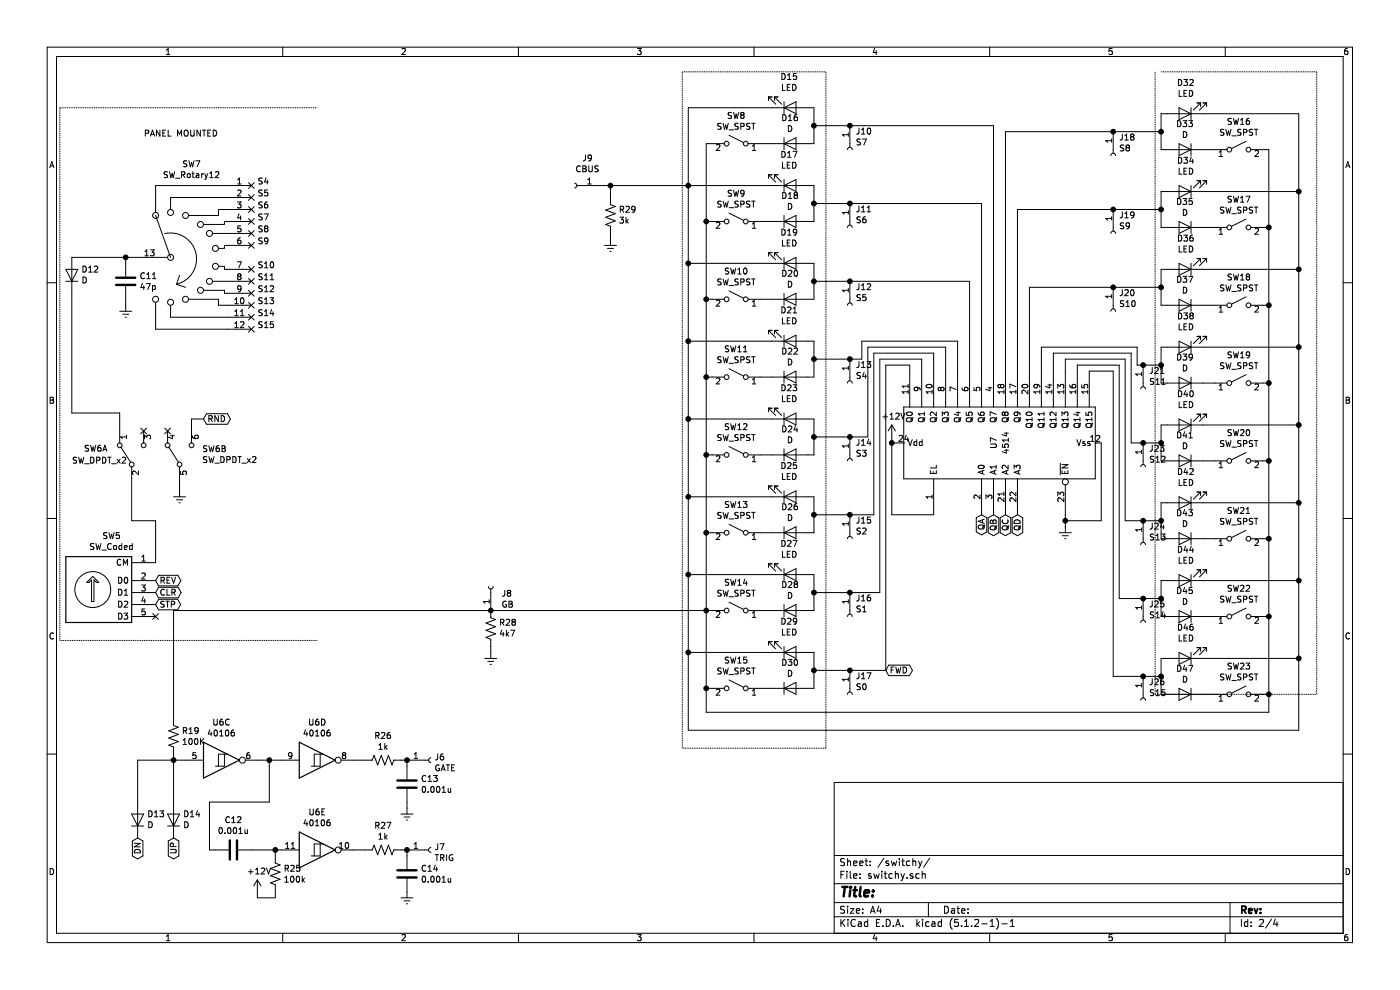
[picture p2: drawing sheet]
<svg xmlns="http://www.w3.org/2000/svg" width="297mm" height="210mm" viewBox="0 0 297 210" stroke-linecap="round" stroke-linejoin="round" font-family="sans-serif">
<g fill="none" stroke="#000" stroke-width=".21">
<path d="M10 10h276.9v189.9h-276.9zM12 12h272.9v186h-272.9zM35.3 10.6l.4-.3v1.3M35.3 11.6h.7M60 10v2M85.3 10.4l.5-.1 .2 .3-.8 1h.8M110 10v2M135.2 10.3h.8l-.4 .5 .4 .1v.6l-.2 .1-.6-.1M160 10v2M165.9 15.6a.64 .64 0 0 1 .7 .6 .64 .64 0 0 1-.7 .7zM166 17.9v1.3h.6M167 18.5h.4"/>
<path d="M167.1 16.9h.7M167.1 15.9l.3-.3v1.3M167.6 17.9h-.6v1.3h.6M168.2 17.9a.64 .64 0 0 1 .7 .6 .64 .64 0 0 1-.7 .7zM168.9 15.6h-.6v.6l.5-.1 .2 .2v.3l-.2 .3-.5-.2M185.6 10.2l-.4 .9h.9M185.9 10.7v.9M210 10v2M235.9 10.3h-.6l-.1 .6 .7-.1v.7l-.1 .1-.6-.1M250 16.9a.64 .64 0 0 1 .7 .6 .64 .64 0 0 1-.7 .6zM250.2 19.2v1.2h.5M251.1 16.9h.8l-.4 .4 .4 .2v.5l-.2 .1-.6-.1"/>
<path d="M251.2 19.8h.4M251.8 19.2h-.6v1.2h.6M252.3 19.2a.64 .64 0 0 1 .8 .6 .64 .64 0 0 1-.8 .6zM252.4 17l.5-.1 .2 .3-.7 .9h.7M259.9 10v2M285.9 10.3h-.4l-.2 .3-.1 .7 .3 .3 .4-.1v-.7h-.4l-.3 .2M10.6 35.6l.4-1.3 .4 1.3M10.7 35.2h.6M30.8 28.3l.7-.1v-.5l-.7-.1v1.3M31.9 28.9l.5-1.3 .4 1.3M32 28.5h.7M33.9 27.6v1.3l-.7-1.3v1.3"/>
<path d="M34.5 28.2h.4M35.1 27.6h-.6v1.3h.6M35.6 36.5l-.6-.1-.1 .1v.4l.5 .3 .2 .3-.3 .2-.5-.1M35.7 27.6v1.3h.6M36 36.4l.3 1.3 .2-.9 .2 .9 .3-1.3M37.2 37.8h1M37.7 28.9v-1.3l.4 .9 .4-.9v1.3M38.5 37.1l.6-.1 .1-.2v-.3l-.7-.1v1.3M38.8 37.1l.4 .6M39.1 27.8l.3-.2 .3 .1a.78 .78 0 0 1-.1 1.2l-.5-.2zM39.6 34.2l-.4-.1-.2 .1v.4l.5 .2 .1 .3-.2 .3-.5-.1M39.8 37l.1-.2 .4 .2-.1 .6h-.4z"/>
<path d="M40.1 34.1l.3 1.3 .2-.9 .3 .9 .3-1.3M40.5 27.6v1l.2 .3 .4-.1 .1-.2v-1M40.7 36.8h.5M40.9 36.4v1.1l.3 .2M41.5 34.1h.9l-.6 1.3M41.6 36.9h.5l.1 .8M42.2 37.2l-.6 .2v.2h.6M42.5 27.6v1.3l-.7-1.3v1.3M42.8 36.8v.9M42.9 27.6h.8M43.2 36.8l-.4 .3M43.3 27.6v1.3"/>
<path d="M43.4 36.8l.4 .9M43.8 37.7l-.4 .4M44.1 36.8l-.3 .9M44.1 28.2h.4M44.5 37.7h.7M44.5 36.8l.3-.4v1.3M44.7 27.6h-.6v1.3h.6M45.2 27.6a.64 .64 0 0 1 .8 .6 .64 .64 0 0 1-.8 .7zM45.7 36.5l.5-.1 .2 .4-.8 .9h.8M50.4 39h.7M50.4 38.1l.4-.3v1.2M52.7 38.8l1.2 1.2"/>
<path d="M53.3 39.4h-20.3v5.7M53.9 38.8l-1.2 1.2M55.6 37.8h-.4l-.2 .1v.3l.5 .3 .1 .3-.2 .2h-.5M56.4 37.7l-.3 .9h.8M56.7 38.2v.8M121.9 38.9a.51 .51 0 0 1 .5 .5 .51 .51 0 0 1-.5 .5M122.4 39.4h50.3v7.6h-14M123.1 35.3a.56 .56 0 0 0-.8 .5 .56 .56 0 0 0 .8 .5M123.6 35.2h.5l.2 .2-.2 .4 .3 .2-.1 .4h-.7zM123.6 35.8h.5M124.2 32.9v.9l-.2 .3h-.3M124.7 39h.7"/>
<path d="M124.7 38.1l.4-.3v1.2M124.9 35.2v1l.3 .2h.3l.1-.2v-1M125.5 33.4l-.3 .2h-.3l-.2-.2 .1-.4 .4-.1 .3 .2-.2 .9-.4 .1M126.9 35.2h-.5l-.2 .2 .1 .3 .6 .3v.3l-.7 .1M129.5 39.4v4l1 .4-2 .8 2 .7-2 .8 2 .8-2 .7 1 .4v4.1M152 30.8l.5-.2 .2 .4-.8 .9h.8M153 26.2h-.5l-.2 .1v.3l.6 .3 .1 .3-.3 .2h-.4M153.4 26.2l.3 1.2 .3-.9 .2 .9 .3-1.2M153.6 30.5h-3.8v120.6h119.4v-119.4h-3.8M154.6 28.7l3.1 1.5M154.7 27.6h.9M155.2 23.9l-.5-.1-.2 .2v.3l.6 .3 .1 .3-.2 .2h-.5"/>
<path d="M155.6 23.8l.3 1.3 .3-.9 .2 .9 .3-1.3M156.6 26.2h-.5l-.2 .1v.3l.6 .3 .1 .3-.2 .2h-.5M157.2 26.8h.6v-.5l-.6-.1v1.2M157.4 24.4l-.3 .2v.3l.3 .2h.2l.2-.2v-.4l-.2-.1M157.4 24.4l-.3-.3 .3-.3 .4 .2v.3l-.2 .1M157.4 24.4h.2M158.7 30.5h14v-7.6h-26.7v132h129.5v-130.8h-29.2v7.6h14M159.1 26.2h-.5l-.2 .2 .1 .3 .5 .2v.4l-.6 .1M159.4 26.2h.8M159.6 31.9h.7M159.6 31l.4-.4v1.3M159.8 26.2v1.2"/>
<path d="M163 37.1h.8M163 20.6l1.5 1.5M163 20.6h.8M163 20.6v.7M163 37.1v.7M163 37.1l1.5 1.5M164.3 20.6l1.5 1.5M164.3 37.1h.8M164.3 20.6h.8M164.3 20.6v.7M164.3 37.1v.7M164.3 37.1l1.5 1.5"/>
<path d="M165.9 32.1a.64 .64 0 0 1 .7 .6 .64 .64 0 0 1-.7 .7zM166 34.4v1.3h.6M166 24.3a.64 .64 0 0 1 .8 .7 .64 .64 0 0 1-.8 .6zM166.3 30.5l2.6-1.3v2.5zM166.3 21.6v2.5M166.3 29.2v2.5M166.3 38.1v2.5M166.3 22.9l2.6-1.3v2.5zM166.3 39.4l2.6-1.3v2.5zM167 35h.4M167.1 33.4h.7M167.1 32.5l.3-.4v1.3"/>
<path d="M167.2 25.6h.8M167.2 26.6a.64 .64 0 0 1 .8 .7 .64 .64 0 0 1-.8 .6zM167.2 24.7l.4-.4v1.3M167.6 34.4h-.6v1.3h.6M168.2 34.4a.64 .64 0 0 1 .7 .6 .64 .64 0 0 1-.7 .7zM168.2 32.1h.9l-.6 1.3M169.1 24.3l-.5 .2-.1 .4v.6h.6l.1-.1-.1-.5-.4-.1-.2 .3M172.7 26.7h38.1v59.6M179.8 31.7a.51 .51 0 0 1 .5-.5 .51 .51 0 0 1 .5 .5M180 28.2v.7M180 28.6h-1.3l.3 .3M180.3 26.7v4.5"/>
<path d="M182.2 27.2v1.1l-.5 .1M182.5 29.6l-.5-.1-.2 .2 .1 .3 .6 .3v.3l-.7 .1M182.8 27.5l.3-.3v1.2M182.8 28.4h.7M183 29.5h.8l-.5 1.3M184.1 27.3l.2-.1a.67 .67 0 0 1 .4 .6 .67 .67 0 0 1-.4 .6l-.3-.4zM235.7 33a.51 .51 0 0 1 .5-.5 .51 .51 0 0 1 .5 .5M235.8 29.5v.7M235.8 29.8h-1.2l.3 .4M236.2 27.9v4.6M238.1 28.4l-.1 1.1-.4 .2M238.4 30.8h-.5l-.2 .2 .1 .3 .5 .2v.4l-.6 .1"/>
<path d="M238.6 29.7h.8M238.6 28.8l.4-.4v1.3M239.1 31.3l-.2 .2v.4l.2 .1h.4l.1-.2v-.3l-.2-.2M239.1 31.3l-.2-.2 .2-.3h.3l.2 .2-.2 .3M239.1 31.3h.3M240.1 29l-.3-.3 .3-.3h.2l.3 .3-.3 .3M240.1 29l-.3 .2 .1 .4 .2 .1h.4l.1-.2v-.3l-.3-.2M240.1 29h.2M246.3 27.9h-33v58.4M249.8 25.6a.64 .64 0 0 1 .7 .6 .64 .64 0 0 1-.7 .7zM250 33.4a.64 .64 0 0 1 .7 .6 .64 .64 0 0 1-.7 .6zM250.1 22.9l2.6 1.2-2.6 1.3z"/>
<path d="M250.1 30.5l2.6 1.2-2.6 1.3zM250.1 39.4l2.6 1.2-2.6 1.3zM250.2 35.7v1.2h.5M251 25.6h.8l-.5 .5 .4 .1v.5l-.2 .2-.5-.2M251 27.9a.64 .64 0 0 1 .8 .6 .64 .64 0 0 1-.8 .7zM251.1 33.4h.8l-.4 .4 .4 .2v.5l-.2 .1-.6-.1M251.2 36.3h.4M251.8 35.7h-.6v1.2h.6M252.2 25.6h.8l-.5 .5 .4 .1 .1 .4-.3 .3-.5-.2M252.3 35.7a.64 .64 0 0 1 .8 .6 .64 .64 0 0 1-.8 .6zM252.7 22.9v2.5M252.7 30.5v2.5"/>
<path d="M252.7 39.4v2.5M252.7 33.3l-.3 .9h.8M253 33.8v.8M253.9 21.8h.8M253.9 38.3h.8M254.7 21.8l-1.5 1.6M254.7 21.8v.8M254.7 38.3v.8M254.7 38.3l-1.5 1.6M255.2 21.8h.8M255.2 38.3h.8M256 38.3l-1.6 1.6"/>
<path d="M256 21.8l-1.6 1.6M256 21.8v.8M256 38.3v.8M258.6 33.2h.8M258.6 32.3l.4-.4v1.3M259.6 27.5l-.5-.1-.1 .2v.3l.5 .3 .1 .3-.2 .2-.5-.1M260.1 27.4l.3 1.3 .2-.9 .2 .9 .3-1.3M261.2 25.2l-.4-.1-.2 .1v.4l.5 .3 .1 .3-.2 .2-.5-.1M261.3 28.8h1M261.7 25.1l.3 1.3 .2-.9 .2 .9 .3-1.3M263.2 26.4h.7M263.2 25.5l.3-.4v1.3"/>
<path d="M263.3 27.5l-.5-.1-.2 .2v.3l.6 .3 .1 .3-.3 .2-.5-.1M263.8 28.1l.6-.1 .1-.4-.7-.2v1.3M264.3 30l-3 1.5M265 25.1h-.2a.79 .79 0 0 0-.2 1.3l.5-.1v-.6l-.5-.1-.2 .3M265.7 27.5l-.4-.1-.3 .3 .1 .3 .6 .2v.4h-.7M266.1 27.4h.7M266.3 32l.4-.1 .3 .4-.8 .9h.8M266.5 27.4v1.3M285.5 35.6l.4-1.3 .5 1.3M285.6 35.2h.6M10 60h2M14 59.7h2.5"/>
<path d="M14 57.1h2.5l-1.3 2.6zM17.6 56.4a.64 .64 0 0 1 .7 .7 .64 .64 0 0 1-.7 .6zM17.6 58.8a.64 .64 0 0 1 .7 .6 .64 .64 0 0 1-.7 .6zM18.8 57.7h.7M18.8 56.8l.4-.4v1.3M20 56.6l.5-.2 .2 .4-.7 .9h.7M26.7 54.6v4.1M30.6 58a.56 .56 0 0 0-.7 .5 .56 .56 0 0 0 .7 .5M30.8 54.3h.7M30.8 53.4l.3-.4v1.3M31.1 59.1h.8M31.1 58.2l.4-.4v1.3"/>
<path d="M31.9 53h.8l-.4 .5 .3 .1 .1 .4-.2 .3-.6-.2M32.4 58.2l.3-.4v1.3M32.4 59.1h.7M33 45.7l3.2 8.9M34.9 49.6a5.5 5.5 0 0 1 6.6 4.1 5.5 5.5 0 0 1-4 6.6M35.6 54.6h-20.4v33h10.2v6.4M38.1 58.4l-.6 1.9M45.1 59.7h8.2M45.1 49.5h8.2M46.3 56.5h1.3v.6h5.7M50.4 42.8h.7l-.4 .5 .4 .1v.5l-.2 .2-.5-.1M50.4 55.5h.8l-.5 1.3"/>
<path d="M50.4 40.4l.5-.1 .2 .4-.7 .9h.7M50.7 58.6l-.3-.2 .3-.3h.2l.2 .2-.2 .3M50.7 58.6l-.3 .3v.2l.3 .2h.3l.1-.2v-.2l-.2-.3M50.7 58.6h.2M50.7 45.3l-.3 .9h.8M51 45.8v.8M51 50.5h-.2a.79 .79 0 0 0-.1 1.2h.3l.1-.5-.2-.3h-.2l-.3 .3M51.1 47.9h-.6l-.1 .6 .5-.1 .2 .3v.3l-.2 .2-.5-.1M52.7 41.3l1.2 1.2M52.7 43.8l1.2 1.2M52.7 46.4l1.2 1.2M52.7 48.9l1.2 1.2"/>
<path d="M52.7 51.4l1.2 1.3M52.7 56.5l1.2 1.2M52.7 59.1l1.2 1.2M53.3 41.9h-17.1v2.5M53.3 44.4h-7v1.3h-6.3M53.3 47h-5.7v.6h-4.4M53.3 52.1h-5.7v.6h-1.3M53.9 41.3l-1.2 1.2M53.9 43.8l-1.2 1.2M53.9 46.4l-1.2 1.2M53.9 48.9l-1.2 1.2M53.9 51.4l-1.2 1.3"/>
<path d="M53.9 56.5l-1.2 1.2M53.9 59.1l-1.2 1.2M55.6 40.4l-.4-.1-.2 .1v.4l.5 .2 .1 .3-.2 .3-.5-.1M55.6 42.9l-.4-.1-.2 .2v.3l.5 .3 .1 .3-.2 .2h-.5M55.6 48l-.4-.1-.2 .1v.4l.5 .3 .1 .3-.2 .2-.5-.1M55.6 45.5l-.4-.1-.2 .1v.4l.5 .2 .1 .3-.2 .2h-.5M55.6 50.5h-.4l-.2 .1v.3l.5 .3 .1 .3-.2 .2h-.5M55.6 55.6l-.4-.1-.2 .2v.3l.5 .3 .1 .3-.2 .2h-.5M55.6 58.2l-.4-.1-.2 .1v.4l.5 .2 .1 .3-.2 .2h-.5M56 45.4h.9l-.6 1.2M56.1 59.3h.7M56.1 56.8h.7"/>
<path d="M56.1 55.9l.4-.4v1.3M56.1 58.4l.4-.3v1.2M56.3 48.5l-.2-.3 .2-.3 .5 .1v.3l-.2 .2M56.3 48.5l-.2 .2v.3l.2 .2h.3l.2-.2v-.4l-.2-.1M56.3 48.5h.3M56.7 42.8h-.2l-.3 .3-.1 .8 .2 .2 .5-.1v-.4l-.2-.3h-.3l-.2 .3M56.8 40.3h-.6l-.1 .6 .2-.1 .5 .1v.5l-.2 .2-.5-.2M56.8 51l-.2 .2h-.4v-.6l.4-.1 .2 .2v.7l-.2 .3h-.4M57.3 59.3h.7M57.3 58.4l.4-.3v1.2M57.5 55.6l.1-.1a.67 .67 0 0 1 .5 .7 .67 .67 0 0 1-.5 .6 .83 .83 0 0 1-.1-1.2zM128.2 52.1h2.6"/>
<path d="M128.9 52.7h1.2M129.4 53.3h.2M131.5 46.1h.8l-.5 .4 .4 .2 .1 .4-.3 .2-.5-.1M131.6 44.4h.6v-.5l-.6-.1v1.2M131.9 44.4l.4 .6M132.8 43.9l.5-.1 .2 .3-.8 .9h.8M132.8 46.1v1.2M132.9 46.9l.4 .4M133.3 46.5l-.5 .5M134.7 44.3l-.2 .2h-.4v-.6l.4-.1 .2 .2v.7l-.2 .3h-.4M146 55.9h26.7v7.6h-14M149.8 47h3.8"/>
<path d="M152 47.3l.5-.1 .2 .3-.8 .9h.8M153 42.7h-.5l-.2 .1v.3l.6 .3 .1 .3-.3 .2h-.4M153 59.2h-.5l-.2 .1v.3l.6 .3 .1 .3-.3 .2h-.4M153.4 42.7l.3 1.2 .3-.9 .2 .9 .3-1.2M153.4 59.2l.3 1.2 .3-.9 .2 .9 .3-1.2M154.6 56.9h-.5l-.2 .1v.3l.6 .3 .1 .3-.3 .2h-.4M154.6 45.2l3.1 1.5M154.7 44.1h.9M155 56.9l.3 1.2 .3-.9 .2 .9 .3-1.2M155.2 40.4h-.5l-.2 .1v.3l.6 .3 .1 .3-.2 .2h-.5M155.6 40.4l.3 1.2 .3-.9 .2 .9 .3-1.2M156.5 58.1h.7"/>
<path d="M156.5 57.2l.4-.3v1.2M156.6 42.7h-.5l-.2 .1v.3l.6 .3 .1 .3-.2 .2h-.5M156.6 59.2h-.5l-.2 .1v.3l.6 .3 .1 .3-.2 .2h-.5M157.2 43.3h.6v-.5l-.6-.1v1.2M157.2 59.8h.6v-.5l-.6-.1v1.2M157.8 40.9l-.2 .2h-.4v-.6l.4-.1 .2 .2v.7l-.2 .3h-.4M157.8 57l.2-.1a.67 .67 0 0 1 .5 .6 .67 .67 0 0 1-.5 .6l-.3-.5zM159.1 42.7h-.5l-.2 .2 .1 .3 .5 .2v.4l-.6 .1M159.1 59.2h-.5l-.2 .2 .1 .3 .5 .3v.3l-.6 .1M159.4 42.7h.8M159.4 59.2h.8M159.6 48.4h.7"/>
<path d="M159.6 47.5l.4-.3v1.2M159.8 42.7v1.2M159.8 59.2v1.2M163 53.6l1.5 1.5M163 53.6v.7M163 53.6h.8M164.3 53.6v.7M164.3 53.6h.8M164.3 53.6l1.5 1.5M165.9 48.6a.64 .64 0 0 1 .7 .6 .64 .64 0 0 1-.7 .7zM166 50.9v1.3h.6M166 40.8a.64 .64 0 0 1 .8 .7 .64 .64 0 0 1-.8 .6z"/>
<path d="M166 57.3a.64 .64 0 0 1 .8 .7 .64 .64 0 0 1-.8 .6zM166.3 55.9l2.6-1.3v2.5zM166.3 47l2.6-1.3v2.5zM166.3 45.7v2.5M166.3 54.6v2.5M167 51.5h.4M167.1 49.9h.7M167.1 49l.3-.4v1.3M167.2 59.6a.64 .64 0 0 1 .8 .7 .64 .64 0 0 1-.8 .6zM167.2 42.1h.8M167.2 43.1a.64 .64 0 0 1 .8 .7 .64 .64 0 0 1-.8 .6zM167.2 57.5l.5-.2 .3 .4-.8 .9h.8"/>
<path d="M167.2 41.2l.4-.4v1.3M167.6 50.9h-.6v1.3h.6M168.2 50.9a.64 .64 0 0 1 .7 .6 .64 .64 0 0 1-.7 .7zM168.6 57.5l.2-.2a.67 .67 0 0 1 .4 .7 .67 .67 0 0 1-.4 .6l-.3-.5zM168.7 41.4l-.2-.3 .2-.3h.2l.3 .3-.3 .3M168.7 41.4l-.2 .2v.4l.2 .1h.4l.1-.2v-.3l-.3-.2M168.7 41.4h.2M169 49.2l-.2 .2-.4-.1-.1-.6 .5-.1 .2 .3-.1 .7-.1 .2-.4 .1M172.7 43.2h35.5v43.1M172.7 59.7h33v26.6M179.8 48.2a.51 .51 0 0 1 .5-.5 .51 .51 0 0 1 .5 .5M180 44.7v.7"/>
<path d="M180 45.1h-1.3l.3 .3M180.3 43.2v4.5M180.3 59.7v4.5M182.2 43.7v1.1l-.5 .1M182.5 46.1l-.5-.1-.2 .2 .1 .3 .6 .3v.3l-.7 .1M182.8 44l.3-.3v1.2M182.8 44.9h.7M183.6 46l-.4 .1-.2 .4 .1 .6 .5 .1 .1-.2-.1-.5h-.3l-.3 .2M184 44.9h.7M184 44l.3-.3v1.2M235.7 49.5a.51 .51 0 0 1 .5-.5 .51 .51 0 0 1 .5 .5M235.8 46v.7"/>
<path d="M235.8 46.3h-1.2l.3 .4M236.2 44.4v4.6M238.1 44.9l-.1 1.1-.4 .2M238.4 47.3h-.5l-.2 .2 .1 .3 .5 .2v.4l-.6 .1M238.6 46.2h.8M238.6 45.3l.4-.4v1.3M239.6 47.8l-.2 .2h-.4l-.1-.6 .5-.1 .2 .2-.1 .7-.1 .3h-.4M240.6 45.5l-.3 .2h-.3l-.1-.6 .4-.2 .3 .3-.2 .9-.4 .1M246.3 44.4h-30.5v41.9M249.8 42.1a.64 .64 0 0 1 .7 .6 .64 .64 0 0 1-.7 .7zM249.8 58.6a.64 .64 0 0 1 .7 .6 .64 .64 0 0 1-.7 .7zM250 49.9a.64 .64 0 0 1 .7 .6 .64 .64 0 0 1-.7 .6z"/>
<path d="M250.1 47l2.6 1.2-2.6 1.3zM250.1 55.9l2.6 1.2-2.6 1.3zM250.2 52.2v1.3h.5M251 58.6h.8l-.5 .5 .4 .1v.6l-.2 .1-.5-.1M251 42.1h.8l-.5 .5 .4 .1v.5l-.2 .2-.5-.2M251 44.4a.64 .64 0 0 1 .8 .6 .64 .64 0 0 1-.8 .7zM251.1 49.9h.8l-.4 .5 .4 .1v.5l-.2 .1-.6-.1M251.2 52.8h.4M251.8 52.2h-.6v1.3h.6M252.2 58.6h.8l-.5 1.3M252.3 52.2a.64 .64 0 0 1 .8 .6 .64 .64 0 0 1-.8 .7zM252.7 47v2.5"/>
<path d="M252.7 55.9v2.5M252.9 42.1h-.6l-.1 .6 .5-.1 .3 .2v.3l-.3 .3-.5-.2M253 49.9l-.4 .1-.2 .4 .1 .6 .5 .1 .1-.2-.1-.5h-.3l-.3 .2M253.9 54.8h.8M254.7 54.8v.8M254.7 54.8l-1.5 1.6M255.2 54.8h.8M256 54.8v.8M256 54.8l-1.6 1.6M258.6 48.8l.4-.4v1.3M258.6 49.7h.8M259.6 44l-.5-.1-.1 .2v.3l.5 .3 .1 .3-.2 .2-.5-.1"/>
<path d="M260.1 43.9l.3 1.3 .2-.9 .2 .9 .3-1.3M261.2 41.7l-.4-.1-.2 .1v.4l.5 .3 .1 .3-.2 .2-.5-.1M261.2 58.2l-.4-.1-.2 .2v.3l.5 .3 .1 .3-.2 .2-.5-.1M261.3 45.3h1M261.7 41.6l.3 1.3 .2-.9 .2 .9 .3-1.3M261.7 58.1l.3 1.3 .2-.9 .2 .9 .3-1.3M263.2 42l.3-.4v1.3M263.2 58.5l.3-.4v1.3M263.2 42.9h.7M263.2 59.4h.7M263.3 44l-.5-.1-.2 .2v.3l.6 .3 .1 .3-.3 .2-.5-.1M263.8 44.6l.6-.1 .1-.4-.7-.2v1.3"/>
<path d="M264.3 41.6h.9l-.6 1.3M264.3 46.5l-3 1.5M264.6 58.7l-.2-.3 .2-.3 .5 .2v.3l-.2 .1M264.6 58.7l-.2 .2v.3l.2 .2 .4-.1 .1-.1v-.4l-.2-.1M264.6 58.7h.3M265.4 48.2h3.8M265.7 44l-.4-.1-.3 .3 .1 .3 .6 .2v.4h-.7M266.1 43.9h.7M266.3 48.6l.4-.2 .3 .4-.8 .9h.8M266.5 43.9v1.3M275.5 57.1h-29.2v7.7h14M275.5 40.6h-29.2v7.6h14"/>
<path d="M284.9 60h2M25.4 66h2.5M26 66.7h1.3M26.5 67.3h.3M26.7 60.7v5.3M30.2 60.1l-.3 .9h.8M30.5 60.6v.8M31 60.2h.9l-.6 1.2M32.4 60.6h.3l.3 .2-.2 .6h-.4M32.4 60.6v1.3M33 64.1v5.7h20.3M36.2 64.8v2.5h17.1"/>
<path d="M37.5 60.3l1.9 .6M40 63.5h6.3v1.3h7M43.2 61.6h4.4v.6h5.7M49.8 64.4h.7M49.8 63.5l.4-.3v1.2M49.8 66l.4-.3v1.3M49.8 68.6l.4-.4v1.3M49.8 67h.7M49.8 69.5h.7M51 68.4l.5-.2 .3 .4-.8 .9h.8M51 67h.8M51 66l.4-.3v1.3"/>
<path d="M51.1 63.3l.2-.1a.67 .67 0 0 1 .5 .6 .67 .67 0 0 1-.5 .6l-.3-.5zM51.1 61.2l-.2 .2h-.4l-.1-.2 .1-.5 .4-.1 .2 .3-.1 .9-.5 .1M52.7 61.6l1.2 1.2M52.7 64.1l1.2 1.3M52.7 66.7l1.2 1.2M52.7 69.2l1.2 1.2M53.9 61.6l-1.2 1.2M53.9 64.1l-1.2 1.3M53.9 66.7l-1.2 1.2M53.9 69.2l-1.2 1.2M55.6 63.2h-.4l-.2 .1v.3l.5 .3 .1 .3-.2 .2h-.5M55.6 65.8l-.4-.1-.2 .1v.4l.5 .2 .1 .3-.2 .3-.5-.1"/>
<path d="M55.6 68.3l-.4-.1-.2 .2v.3l.5 .3 .1 .3-.2 .2h-.5M55.6 60.7l-.4-.1-.2 .1v.4l.5 .3 .1 .3-.2 .2-.5-.1M56.1 64.4h.7M56.1 67h.7M56.1 61l.4-.4v1.3M56.1 69.5h.7M56.1 61.9h.7M56.1 63.5l.4-.3v1.2M56.1 66l.4-.3v1.3M56.1 68.6l.4-.4v1.3M57.3 63.2h.7l-.4 .4 .4 .2v.4l-.2 .2-.5-.1M57.3 60.7l.5-.1 .2 .4-.7 .9h.7"/>
<path d="M57.6 65.6l-.3 .9h.8M57.9 66.1v.9M58 68.2h-.6l-.1 .6 .5-.1 .2 .3v.3l-.2 .2-.5-.1M146 72.4h26.7v7.6h-14M149.8 63.5h3.8M149.8 80h3.8M152 63.8l.5-.1 .2 .3-.8 .9h.8M153 75.7h-.5l-.2 .1v.4l.6 .2 .1 .3-.3 .2h-.4M153.4 75.7l.3 1.2 .3-.9 .2 .9 .3-1.2M154.6 73.4h-.5l-.2 .1v.3l.6 .3 .1 .3-.3 .2h-.4M154.6 61.7l3.1 1.5M154.6 78.2l3.1 1.5"/>
<path d="M154.7 60.6h.9M154.7 77.1h.9M155 73.4l.3 1.2 .3-.9 .2 .9 .3-1.2M156.5 74.6h.7M156.5 73.7l.4-.3v1.2M156.6 75.7h-.5l-.2 .1v.4l.6 .2 .1 .3-.2 .2h-.5M157.2 76.3h.6v-.5l-.6-.1v1.2M157.7 74.6h.8M157.7 73.7l.4-.3v1.2M159.1 75.7h-.5l-.2 .2 .1 .3 .5 .3v.3l-.6 .1M159.4 75.7h.8M159.6 64.9h.7"/>
<path d="M159.6 64l.4-.3v1.2M159.8 75.7v1.2M163 70.1v.7M163 70.1l1.5 1.5M163 70.1h.8M164.3 70.1v.7M164.3 70.1h.8M164.3 70.1l1.5 1.5M165.9 65.1a.64 .64 0 0 1 .7 .6 .64 .64 0 0 1-.7 .7zM166 67.4v1.3h.6M166 73.8a.64 .64 0 0 1 .8 .7 .64 .64 0 0 1-.8 .6zM166.3 80l2.6-1.3v2.6z"/>
<path d="M166.3 62.2v2.6M166.3 71.1v2.5M166.3 78.7v2.6M166.3 63.5l2.6-1.3v2.6zM166.3 72.4l2.6-1.3v2.5zM167 68h.4M167.1 65.2l.4-.1 .3 .4-.8 .9h.8M167.2 74l.5-.2 .3 .4-.8 .9h.8M167.2 76.2a.64 .64 0 0 1 .8 .6 .64 .64 0 0 1-.8 .6zM167.6 67.4h-.6v1.3h.6M168.2 67.4a.64 .64 0 0 1 .7 .7 .64 .64 0 0 1-.7 .6zM168.3 66.4h.7"/>
<path d="M168.3 65.5l.3-.4v1.3M168.5 74l.4-.2 .3 .4-.8 .9h.8M172.7 76.2h10.1v-3.8h20.3v13.9M179.8 64.8a.51 .51 0 0 1 .5-.6 .51 .51 0 0 1 .5 .6M180 61.6h-1.3l.3 .3M180 61.2v.7M180 77.7v.7M180 78.1h-1.3l.3 .3M180.3 76.2v4.6M182.2 76.7v1.1l-.5 .2M182.2 60.2v1.1l-.5 .2M182.5 62.6l-.5-.1-.2 .2 .1 .4 .6 .2v.3l-.7 .1"/>
<path d="M182.5 79.1l-.5-.1-.2 .3 .1 .3 .6 .2v.3l-.7 .1M182.8 60.5l.3-.3v1.3M182.8 77l.3-.3v1.3M182.8 78h.7M182.8 61.5h.7M183.3 78.9l-.3 .9h.8M183.6 79.4v.9M183.7 62.5h-.6l-.1 .6 .5-.1 .2 .2v.3l-.2 .3-.5-.2M183.9 76.7h.8l-.4 .5 .3 .1 .1 .4-.2 .3-.6-.2M184 60.3l.5-.1 .2 .3-.8 1h.8M235.7 66a.51 .51 0 0 1 .5-.5 .51 .51 0 0 1 .5 .5M235.8 62.5v.7"/>
<path d="M235.8 62.8h-1.2l.3 .4M236.2 60.9v4.6M238.1 61.5l-.1 1-.4 .2M238.4 63.8h-.5l-.2 .1 .1 .4 .5 .3 .1 .2-.2 .2h-.5M238.6 61.6l.5-.1 .3 .3-.8 .9h.8M238.9 64.1l.4-.3v1.2M238.9 65h.7M240 61.6l.1-.1a.67 .67 0 0 1 .5 .6 .67 .67 0 0 1-.5 .6l-.3-.5zM240.2 63.9l.2-.1a.69 .69 0 0 1 .4 .6 .69 .69 0 0 1-.4 .6l-.3-.4zM242.2 79v.7M242.2 79.4h-1.3l.4 .3M242.5 77.5v4.5"/>
<path d="M244.4 78v1l-.4 .2M245 78.1l.5-.1 .2 .3-.8 .9h.8M246.2 78.3l.3-.3v1.2M246.2 79.2h.7M246.3 77.5h-5.1v-3.9h-20.3v12.7M246.3 60.9h-27.9v25.4M249.8 75.1a.64 .64 0 0 1 .7 .6 .64 .64 0 0 1-.7 .7zM250 66.4a.64 .64 0 0 1 .7 .6 .64 .64 0 0 1-.7 .6zM250.1 63.5l2.6 1.3-2.6 1.2zM250.1 72.4l2.6 1.2-2.6 1.3zM250.1 80l2.6 1.3-2.6 1.2zM250.2 68.7v1.3h.5"/>
<path d="M251 75.1h.8l-.5 .5 .4 .1v.6l-.2 .1-.5-.1M251 60.9a.64 .64 0 0 1 .8 .7 .64 .64 0 0 1-.8 .6zM251 77.4a.64 .64 0 0 1 .8 .7 .64 .64 0 0 1-.8 .6zM251.1 66.4h.8l-.4 .5 .4 .1v.5l-.2 .1-.6-.1M251.2 69.3h.4M251.8 68.7h-.6v1.3h.6M252.3 68.7a.64 .64 0 0 1 .8 .6 .64 .64 0 0 1-.8 .7zM252.7 63.5v2.5M252.7 72.4v2.5M252.7 80v2.5M252.7 66.9l-.3-.2 .3-.3h.2l.2 .2-.2 .3M252.7 66.9l-.3 .3 .1 .3 .2 .1h.3l.1-.2v-.2l-.2-.3"/>
<path d="M252.7 66.9h.2M253 75.7l-.3 .2h-.3l-.1-.7 .4-.1 .3 .3-.1 .7-.2 .2-.3 .1M253.9 71.4h.8M254.7 71.4v.7M254.7 71.4l-1.5 1.5M255.2 71.4h.8M256 71.4v.7M256 71.4l-1.6 1.5M258.6 65.3l.4-.4v1.3M258.6 66.2h.8M259.6 60.5l-.5-.1-.1 .2v.3l.5 .3 .1 .3-.2 .2h-.5M259.6 77l-.5-.1-.1 .2v.3l.5 .3 .1 .3-.2 .2h-.5"/>
<path d="M260.1 60.4l.3 1.3 .2-.9 .2 .9 .3-1.3M260.1 76.9l.3 1.3 .2-.9 .2 .9 .3-1.3M261.2 74.7l-.4-.1-.2 .2v.3l.5 .3 .1 .3-.2 .2h-.5M261.3 61.8h1M261.3 78.3h1M261.7 74.6l.3 1.3 .2-.9 .2 .9 .3-1.3M263.2 75l.3-.4v1.3M263.2 75.9h.7M263.3 60.5l-.5-.1-.2 .2v.3l.6 .3 .1 .3-.3 .2h-.5M263.3 77l-.5-.1-.2 .2v.3l.6 .3 .1 .3-.3 .2h-.5M263.8 61.1l.6-.1 .1-.4-.7-.2v1.3M263.8 77.6h.6l.1-.5-.7-.2v1.3"/>
<path d="M264.3 63l-3 1.5M264.3 79.5l-3 1.5M265.1 75.2l-.2 .2h-.4l-.1-.2v-.4l.5-.2 .2 .3v.7l-.2 .3h-.4M265.4 64.8h3.8M265.7 60.5l-.4-.1-.3 .3 .1 .3 .6 .2v.4l-.7 .1M265.7 77l-.4-.1-.3 .3 .1 .3 .6 .2v.4l-.7 .1M266.1 60.4h.7M266.1 76.9h.7M266.3 65.1l.4-.2 .3 .4-.8 .9h.8M266.5 60.4v1.3M266.5 76.9v1.3M275.5 73.6h-29.2v7.7h14"/>
<path d="M10.6 84.3h.5l.2 .2-.2 .4 .3 .2-.3 .5h-.5zM10.6 84.9h.5M16.3 97.1l-.5-.1-.3 .2 .1 .3 .6 .3v.3l-.2 .1h-.5M16.7 97l.3 1.2 .2-.9 .3 .9 .3-1.2M18 98.4h.9M18.8 94.5l-.5-.1-.2 .3 .1 .3 .5 .2v.4l-.6 .1M19.2 94.4l.3 1.3 .3-.9 .2 .9 .3-1.3M19.2 97a.64 .64 0 0 1 .7 .6 .64 .64 0 0 1-.7 .6zM20.5 97.6h.6l.1-.5-.7-.1v1.2M21.3 94.4l-.4 .2-.2 .4 .1 .7h.5l.2-.2-.2-.5-.3-.1-.3 .3M21.8 97a.64 .64 0 0 1 .7 .6 .64 .64 0 0 1-.7 .6zM21.8 95.7l.4-1.3 .5 1.3"/>
<path d="M21.9 95.4h.6M22.9 97h.7M23.2 97v1.2M23.7 98.4h1M24.8 97.4l.7 .8M25.5 97.4l-.7 .8M25.6 94.8l2.1 3.2M25.9 97.1l.5-.1 .3 .3-.8 .9h.8M26.8 92.3v.7M26.8 92.7h-1.2l.3 .3M27.9 99v11.5h5.1v8.8h-5.1M29.4 99.9v.8l-.9-.8-.4 .3 .1 .5"/>
<path d="M29.9 90.8l1.2 1.2M30.5 91.4v2.6M30.6 93.1v-.8l.5 .4 .2-.3 .4-.1 .2 .3-.1 .5M31.1 90.8l-1.2 1.2M34.9 90.8l1.3 1.2M35.6 91.4v2.6M35.8 94.8l2 3.2M36.2 92.4h.8M36.2 90.8l-1.3 1.2M36.6 92.3v.7l-.9-.3M38.1 99v6.4M38.3 100v.6l.6 .1-.1-.5 .2-.3h.3l.2 .3-.1 .5"/>
<path d="M40.8 92.4l.1 .5 .5 .1 .6-.1v-.5l-.2-.1-.4 .1-.1 .4 .2 .2M43.2 88.9h-2.6v5.1M43.8 87.8h4.4l.7 1.1-.7 1.1h-4.4l-.6-1.1zM43.9 94.6l-.5-.1-.2 .2v.3l.6 .3 .1 .3-.2 .2h-.5M43.9 96.9h-.5l-.3 .2 .2 .3 .5 .2v.4l-.1 .1h-.6M44.3 88.8l.7-.1v-.4l-.7-.1v1.2M44.3 94.5l.3 1.3 .3-.9 .2 .9 .3-1.3M44.3 96.9l.3 1.2 .2-.9 .3 .9 .3-1.2M44.6 88.8l.4 .6M45.6 98.2h.9M46.3 88.2v1.2l-.7-1.2v1.2M46.4 94.5h-.2l-.3 .3-.1 .8 .3 .2 .4-.1v-.4l-.2-.3h-.2l-.3 .3"/>
<path d="M46.9 96.9a.64 .64 0 0 1 .7 .6 .64 .64 0 0 1-.7 .6zM46.9 88.2a.64 .64 0 0 1 .7 .6 .64 .64 0 0 1-.7 .6zM47.1 94.5h.4l.3 .3-.3 .3 .3 .3-.2 .4h-.5zM47.1 95.1h.4M48.1 97.5h.6l.1-.5-.7-.1v1.2M49.4 96.9a.64 .64 0 0 1 .7 .6 .64 .64 0 0 1-.7 .6zM50.5 96.9h.7M50.8 96.9v1.2M51.3 98.2h1M52.5 97.3l.6 .8M53.1 97.3l-.6 .8M53.6 97l.4-.1 .3 .3-.8 .9h.8"/>
<path d="M146 88.9h26.7v7.6h-14M149.8 96.5h3.8M152 80.3l.5-.1 .2 .3-.8 .9h.8M152 96.8l.5-.1 .2 .3-.8 .9h.8M153 92.3l-.5-.1-.2 .1v.4l.6 .2 .1 .3-.3 .2h-.4M153.4 92.2l.3 1.2 .3-.9 .2 .9 .3-1.2M154.6 89.9h-.5l-.2 .1v.4l.6 .2 .1 .3-.3 .2h-.4M154.6 94.7l3.1 1.5M154.7 93.6h.9M155 89.9l.3 1.2 .3-.9 .2 .9 .3-1.2M156.5 91.1h.7M156.5 90.2l.4-.3v1.2"/>
<path d="M156.6 92.3l-.5-.1-.2 .1v.4l.6 .2 .1 .3-.2 .2h-.5M157.2 92.8h.6v-.5l-.6-.1v1.2M157.7 90l.5-.1 .3 .3-.8 .9h.8M159.1 92.3l-.5-.1-.2 .2 .1 .3 .5 .3v.3l-.6 .1M159.4 92.2h.8M159.6 81.4h.7M159.6 97.9h.7M159.6 80.5l.4-.3v1.2M159.6 97l.4-.3v1.2M159.8 92.2v1.2M163 86.6v.8M163 86.6l1.5 1.5"/>
<path d="M163 86.6h.8M164.3 86.6v.8M164.3 86.6h.8M164.3 86.6l1.5 1.5M165.9 98.1a.64 .64 0 0 1 .7 .7 .64 .64 0 0 1-.7 .6zM165.9 81.6a.64 .64 0 0 1 .7 .6 .64 .64 0 0 1-.7 .7zM166 83.9v1.3h.6M166 90.4a.64 .64 0 0 1 .8 .6 .64 .64 0 0 1-.8 .6zM166.3 87.6v2.5M166.3 95.2v2.6M166.3 88.9l2.6-1.3v2.5zM166.3 96.5l2.6-1.3v2.6z"/>
<path d="M167 84.5h.4M167.1 98.2l.4-.1 .3 .4-.8 .9h.8M167.1 81.7l.4-.1 .3 .4-.8 .9h.8M167.2 90.5l.5-.1 .3 .3-.8 .9h.8M167.2 92.7a.64 .64 0 0 1 .8 .6 .64 .64 0 0 1-.8 .6zM167.6 83.9h-.6v1.3h.6M168.2 83.9a.64 .64 0 0 1 .7 .7 .64 .64 0 0 1-.7 .6zM168.2 81.6h.8l-.4 .5 .3 .1 .1 .5-.2 .2-.6-.1M168.8 90.3l-.3 .9h.7M168.9 98.1h-.6v.6l.5-.1 .2 .3v.3l-.2 .2-.5-.1M169.1 90.8v.8M179.8 97.8a.51 .51 0 0 1 .5-.5 .51 .51 0 0 1 .5 .5"/>
<path d="M179.8 81.3a.51 .51 0 0 1 .5-.5 .51 .51 0 0 1 .5 .5M180 94.2v.7M180 94.6h-1.3l.3 .3M180.3 92.7v4.6M182.2 93.2v1.1l-.5 .2M182.5 95.6l-.5-.1-.2 .3 .1 .3 .6 .2v.3l-.7 .1M182.8 94.5h.7M182.8 93.5l.3-.3v1.3M183 95.5h.7l-.4 .5 .4 .1v.4l-.2 .3-.5-.2M184.3 93.1l-.3 .9h.8M184.6 93.6v.9M187.3 88.4h1"/>
<path d="M187.8 87.9v1M188.8 88.9h.8M188.8 88l.4-.4v1.3M189.2 90.1v19.1h8.9v-7.6M189.2 94h2.5M189.2 90.1l-.8 1.3M189.2 90.1l.7 1.3M190 87.8l.5-.2 .3 .4-.8 .9h.8M190.7 92.5l.5-.1 .3 .3-.8 .9h.8M191.1 87.6l.4 1.3 .5-1.3M191.7 94h.1M191.7 86.3h40.7v15.3h-40.7z"/>
<path d="M192.3 92.3l-.4 .9h.8M192.4 87.6a.74 .74 0 0 1 1.1 .2 .72 .72 0 0 1-1.2-.1zM192.5 88.7h.9l.1 .2-.1 .5-.7 .1a.44 .44 0 0 1-.4-.6zM192.6 92.8v.8M192.7 83.1h-1.3l.3 .4M192.7 81.5v.8M192.7 82.8v.7M192.7 81.9h-1.3l.3 .4M192.7 93.2l.4 1.3 .4-1.3M193 86.3v-8.8h-5.1v64.7M193.7 88.5l-.5 .7M194.5 93.7h-.4l-.2 .2 .1 .6h.5"/>
<path d="M194.5 93.2v1.3M194.5 82.1l.2 .3v.4l-.2 .1-.4-.1-.2-.4 .3-.3 .9 .2 .1 .5M195 88.7h.9l.2 .2-.2 .5-.6 .1a.44 .44 0 0 1-.5-.6zM195.5 86.3v-10.1h-8.9v49.5h-13.9M195.6 93.7h-.3l-.3 .2 .1 .6h.5M195.6 93.2v1.3M196.1 87.8h-1.3l.4 .3M196.1 87.4v.7M196.2 88.5l-.4 .7M196.6 81.7a.61 .61 0 0 1 .7-.2 .61 .61 0 0 1 .4 .6 .76 .76 0 0 1-1.2-.3zM197.4 99.8v.6h1.2v-.6M197.5 88.7h1l.1 .2-.1 .5-.7 .1a.44 .44 0 0 1-.4-.6z"/>
<path d="M197.7 82.8v.7M197.7 83.1h-1.2l.3 .4M198 100v.4M198.1 86.3v-11.4h-12.7v34.3h-12.7M198.6 87.4v.8l-.9-.8-.3 .3 .1 .4M198.6 98.7v.6h-1.2M198.8 88.5l-.5 .7M199.6 82.4l-.3-.3-.3 .3v.2l.3 .3 .3-.3M199.6 82.4l.2-.3h.2l.3 .3-.1 .4-.2 .1h-.2l-.2-.3M199.6 82.4v.2M199.9 88.2v-.8l.5 .4 .1-.3h.5l.2 .2-.2 .5M200.1 88.7h.9l.2 .2-.2 .5-.7 .1a.44 .44 0 0 1-.4-.6z"/>
<path d="M200.6 86.3v-12.7h-16.5v19.1h-11.4M201.3 88.5l-.4 .7M202.6 88.7h.9l.2 .2-.2 .5-.6 .1a.44 .44 0 0 1-.5-.6zM202.8 82.6l-1.3-.5v.8M202.9 87.5h.8M203.3 87.4v.7l-.9-.3M203.8 88.5l-.4 .7M204.1 82.3l.1 .4 .4 .2 .7-.1v-.5l-.2-.2-.5 .2v.3l.2 .3M205 87.5v.6h.6l-.1-.2 .1-.4h.5l.1 .2-.1 .4M205.2 88.7h.9l.1 .2-.1 .5-.7 .1a.44 .44 0 0 1-.4-.6zM206.4 88.5l-.5 .7M206.6 82.2v.6l.6 .1-.1-.5 .3-.3h.3l.2 .3-.1 .5"/>
<path d="M207.5 87.5v.3a.79 .79 0 0 0 1.3 .1l-.1-.4h-.6l-.1 .4 .3 .2M207.6 98.8a.68 .68 0 0 1 1.2 .3 .72 .72 0 0 1-1.3-.1zM207.7 88.7h.9l.2 .2-.2 .5-.7 .1a.44 .44 0 0 1-.4-.6zM208.4 99.9v.6M208.8 99.7l-1.3 .5 1.3 .4M208.9 88.5l-.4 .7M209.6 82.3h.8M210 82.1v.8l-.9-.3M210.1 94.2h1l.3 .2-.1 .4-.2 .1h-1M210.2 88.7h.9l.2 .2-.2 .5-.6 .1a.44 .44 0 0 1-.4-.6zM211 99.9v.6M211.3 99.7l-1.2 .5 1.2 .4"/>
<path d="M211.3 98.7v.7M211.3 99h-1.2l.3 .4M211.3 87.9l-1.2-.5v.8M211.4 93.4l-1.3-.5v.8M211.5 88.5l-.5 .7M212 81.5h.1M212 82.3h.1M212 81.5l-.3 .3v.2l.3 .3M212 81.5l.3 .3M212.3 81.8l.2-.3h.2l.3 .3-.1 .3-.2 .2-.3-.1-.1-.2M212.3 82l-.3 .3M212.3 81.8v.2"/>
<path d="M212.6 94.2v.6l.7 .1-.2-.2 .2-.5h.5l.1 .2-.1 .5M212.8 88.7h.9l.2 .2-.2 .5-.7 .1a.44 .44 0 0 1-.4-.6zM213 83.1h-1.3l.4 .4M213 82.8v.7M213.1 95.5h.8M213.1 91.9h.8M213.2 87.7l-.3-.3-.3 .3v.2l.2 .2 .4-.2M213.2 87.7l.2-.3 .3 .1 .2 .2-.1 .3-.2 .1h-.2l-.2-.2M213.2 87.7v.2M213.5 95.3v.8l-.9-.3M213.5 91.7v.8l-.9-.3M213.5 99.9v.6"/>
<path d="M213.9 98.7v.8l-1-.8-.3 .2 .1 .5M213.9 99.7l-1.3 .5 1.3 .4M213.9 93v.7M213.9 93.3h-1.3l.4 .4M214 88.5l-.4 .7M215.1 99.5v-.8l.5 .4 .1-.4 .7 .1-.1 .7M215.3 88.7h.9l.2 .2-.2 .5-.6 .1a.44 .44 0 0 1-.5-.6zM215.5 83.1h-1.3l.4 .4M215.5 82.8v.7M215.5 82l-1.3-.5v.8M215.7 87.4l.2 .3v.3l-.2 .1h-.4l-.2-.4 .3-.3 .7 .1 .3 .2v.3M216 99.9v.6"/>
<path d="M216.4 99.7l-1.3 .5 1.3 .4M216.5 88.5l-.4 .7M216.9 81.7a.61 .61 0 0 1 .7-.2 .61 .61 0 0 1 .4 .6 .76 .76 0 0 1-1.2-.3zM217.7 87.6a.74 .74 0 0 1 1.2 .2 .72 .72 0 0 1-1.2-.1zM217.7 90l.4-.2 .7 .1 .1 .2v.4a.8 .8 0 0 1-1.2-.1zM218.1 82.8v.7l-1-.7-.3 .2 .1 .5M218.9 90l-.3 .4M218.9 89h-1.2l.3 .3M218.9 88.6v.7M219.1 89.8l-.2 .2M219.9 81.5l.2 .3v.3l-.6 .1-.2-.4 .3-.3 .7 .1 .2 .2 .1 .3M220.4 89.9h.9l.2 .2-.1 .4a.8 .8 0 0 1-1.2-.1z"/>
<path d="M220.6 83.1h-1.3l.4 .4M220.6 82.8v.7M221.4 90l-.2 .4M221.5 89h-1.3l.4 .3M221.5 87.4v.7M221.5 88.6v.7M221.5 87.8h-1.3l.4 .3M221.6 89.8l-.2 .2M222.3 81.7h.8M222.7 81.5v.8l-.9-.3M222.8 90l.4-.2 .6 .1 .2 .2v.4a.8 .8 0 0 1-1.2-.1zM223.1 83.1h-1.2l.3 .4"/>
<path d="M223.1 82.8v.7M223.5 86.3v-11.4h16.5v19.1h6.3M224 90l-.3 .4M224 87.4v.8l-.9-.8-.3 .3 .1 .4M224 89h-1.2l.3 .3M224 88.6v.7M224.1 89.8l-.1 .2M224.4 82.3v-.8l.5 .5 .1-.4 .4-.1 .3 .3-.2 .5M224.9 98.2v2.5M225.3 99.8v.6h1.3v-.6M225.3 98.6h1.3l-1.3 .7h1.3M225.3 88.2v-.8l.5 .4 .1-.3h.5l.2 .2-.2 .5"/>
<path d="M225.4 90l.3-.2 .7 .1 .2 .2-.1 .4a.8 .8 0 0 1-1.2-.1zM225.7 83.1h-1.3l.4 .4M225.7 82.8v.7M225.9 100v.4M226 86.3v-10.1h12.7v34.3h7.6M226.5 90l-.2 .4M226.6 89h-1.3l.3 .3M226.6 88.6v.7M226.7 89.8l-.2 .2M226.9 81.7l.2 .4 .4 .2 .6-.1 .1-.5-.2-.2-.5 .2-.1 .3 .3 .3M228 89.9h.9l.2 .2-.1 .4a.8 .8 0 0 1-1.2-.1zM228.2 83.1h-1.3l.4 .4"/>
<path d="M228.2 82.8v.7M228.3 87.5h.8M228.5 93.2l.4 1.3 .4-1.3M228.5 86.3v-8.8h8.9v49.5h8.9M228.7 87.4v.7l-.9-.3M229 90l-.2 .4M229.1 89h-1.3l.4 .3M229.1 88.6v.7M229.2 89.8l-.2 .2M229.5 81.6v.6l.6 .1-.1-.5 .2-.3h.3l.3 .3-.2 .5M230.2 93.7h-.3l-.2 .2v.1l.5 .2v.3h-.5M230.4 87.5v.6h.6l-.1-.2 .1-.4h.5l.1 .2-.1 .4"/>
<path d="M230.4 90l.4-.2 .7 .1 .1 .2v.4a.8 .8 0 0 1-1.2-.1zM230.8 83.1h-1.3l.3 .4M230.8 82.8v.7M231.1 86.3v-7.6h5.1v64.8h10.1M231.2 93.7h-.3l-.2 .2 .1 .1 .4 .2v.3h-.5M231.4 93.6h.7M231.4 92.7l.3-.3v1.2M231.6 90l-.3 .4M231.6 89h-1.2l.3 .3M231.6 88.6v.7M231.8 89.8l-.2 .2M232.4 94h.1"/>
<path d="M232.4 94h1.2v16.5h-7.6M232.6 92.5l.5-.1 .2 .3-.8 .9h.8M242 82.5a.51 .51 0 0 1 .5-.5 .51 .51 0 0 1 .5 .5M242 99a.51 .51 0 0 1 .5-.5 .51 .51 0 0 1 .5 .5M242.2 95.9h-1.3l.4 .3M242.2 95.5v.7M242.5 94v4.5M244.4 94.5v1.1l-.4 .1M244.7 80.3h-.4l-.2 .1v.4l.6 .3v.2l-.2 .2h-.5M244.7 96.9l-.4-.1-.2 .1v.4l.6 .3v.2l-.2 .2h-.5M245 94.6l.5-.1 .2 .3-.8 .9h.8M245.2 81.5h.8"/>
<path d="M245.2 80.6l.4-.3v1.2M245.2 97.1l.4-.3v1.2M245.2 98h.8M246.1 94.5h.8l-.4 .4 .4 .2v.4l-.2 .2-.6-.1M246.4 81.5h.8M246.4 96.9l.5-.1 .3 .3-.8 .9h.8M246.4 80.6l.4-.3v1.2M249.8 91.6a.64 .64 0 0 1 .7 .7 .64 .64 0 0 1-.7 .6zM250 99.4a.64 .64 0 0 1 .7 .6 .64 .64 0 0 1-.7 .7zM250 82.9a.64 .64 0 0 1 .7 .6 .64 .64 0 0 1-.7 .7zM250.1 88.9l2.6 1.2-2.6 1.3zM250.1 96.5l2.6 1.3-2.6 1.2z"/>
<path d="M250.2 85.2v1.3h.5M251 93.9a.64 .64 0 0 1 .8 .7 .64 .64 0 0 1-.8 .6zM251.2 85.8h.4M251.3 91.6l-.3 .9h.8M251.5 82.8l-.3 .9h.8M251.5 99.3l-.3 .9h.8M251.6 92.1v.8M251.8 85.2h-.6v1.3h.6M251.8 83.3v.9M251.8 99.8v.9M252.2 92.9h.8M252.2 92l.4-.4v1.3"/>
<path d="M252.3 85.2a.64 .64 0 0 1 .8 .6 .64 .64 0 0 1-.8 .7zM252.4 99.5l.5-.1 .2 .3-.7 1h.7M252.5 83l.2-.1a.67 .67 0 0 1 .5 .6 .67 .67 0 0 1-.5 .7l-.3-.5zM252.7 88.9v2.5M252.7 96.5v2.5M253.9 87.9h.8M254.7 87.9v.7M254.7 87.9l-1.5 1.5M255.2 87.9h.8M256 87.9v.7M256 87.9l-1.6 1.5M258.6 81.8l.4-.4v1.3"/>
<path d="M258.6 98.3l.4-.4v1.3M258.6 82.7h.8M258.6 99.2h.8M259.6 93.5l-.5-.1-.1 .2v.3l.5 .3 .1 .3-.2 .2h-.5M260.1 93.4l.3 1.3 .2-.9 .2 .9 .3-1.3M261.2 91.2l-.4-.1-.2 .2v.3l.5 .3 .1 .3-.2 .2h-.5M261.3 94.8h1M261.7 91.1l.3 1.3 .2-.9 .2 .9 .3-1.3M263.2 91.3l.5-.2 .2 .4-.8 .9h.8M263.3 93.5l-.5-.1-.2 .2v.3l.6 .3 .1 .3-.3 .2h-.5M263.8 94.1h.6l.1-.5-.7-.2v1.3M264.3 96l-3 1.5"/>
<path d="M264.5 91.3l.2-.2a.67 .67 0 0 1 .4 .7 .67 .67 0 0 1-.4 .6l-.3-.5zM265.4 81.3h3.8M265.4 97.8h3.8M265.7 93.5l-.4-.1-.3 .3 .1 .3 .6 .2v.4l-.7 .1M266.1 93.4h.7M266.3 81.6l.4-.2 .3 .4-.8 .9h.8M266.3 98.1l.4-.2 .3 .4-.8 .9h.8M266.5 93.4v1.3M275.5 90.1h-29.2v7.7h14M285.6 84.3h.4l.3 .2-.3 .4 .3 .2-.2 .5h-.5zM285.6 84.9h.4M10 110h2"/>
<path d="M19.9 115.4l-.5-.1-.2 .2 .1 .3 .6 .3v.3l-.7 .1M20.3 115.3l.3 1.3 .3-1 .2 1 .3-1.3M21.6 116.7h1M22.7 113.1l-.5-.1-.2 .1v.4l.6 .2 .1 .3-.3 .2h-.4M23.1 113l.3 1.2 .3-.9 .2 .9 .3-1.2M23.6 115.4a.56 .56 0 0 0-.8 .5 .56 .56 0 0 0 .8 .5M24.2 115.8h.5l-.1 .7-.3 .1-.2-.3zM25.3 113h-.6l-.1 .6 .2-.1 .5 .1v.5l-.2 .1-.5-.1M25.6 118.8a.58 .58 0 0 0-.7 .5 .58 .58 0 0 0 .7 .6v-.1M25.8 115.8l-.3-.1-.3 .2 .1 .6h.5M25.8 115.3v1.3M26.2 119.9v-1.3l.4 1 .4-1v1.3"/>
<path d="M26.4 116.1l.6-.1-.1-.2-.3-.1-.2 .2v.6h.5M28.1 115.8l-.4-.1-.2 .2 .1 .6h.5M28.1 115.3v1.3M30.1 118.1l.4-.4v1.3M30.1 119h.7M36.8 105.4h2.6M37.5 106h1.2M38 106.7h.2M146 105.4h26.7v7.6h-14M149.8 113h3.8M152 113.3l.5-.1 .2 .3-.8 .9h.8M153 108.8l-.5-.1-.2 .1v.4l.6 .2 .1 .3-.3 .3-.4-.1"/>
<path d="M153.4 108.7l.3 1.3 .3-1 .2 1 .3-1.3M154.6 106.4h-.5l-.2 .1v.4l.6 .2 .1 .3-.3 .2h-.4M154.6 111.2l3.1 1.5M154.7 110.1h.9M155 106.4l.3 1.2 .3-.9 .2 .9 .3-1.2M156.5 107.6h.7M156.5 106.7l.4-.3v1.2M156.6 108.8l-.5-.1-.2 .1v.4l.6 .2 .1 .3-.2 .3-.5-.1M157.2 109.3h.6v-.5l-.6-.1v1.3M157.7 106.4h.8l-.5 .5 .4 .1v.5l-.2 .1-.5-.1M159.1 108.8l-.5-.1-.2 .2 .1 .3 .5 .3v.3l-.6 .1M159.4 108.7h.8"/>
<path d="M159.6 113.5l.4-.3v1.2M159.6 114.4h.7M159.8 108.7v1.3M163 103.1v.8M163 119.6v.8M163 103.1l1.5 1.5M163 103.1h.8M163 119.6l1.5 1.5M163 119.6h.8M164.3 103.1v.8M164.3 119.6v.8M164.3 103.1h.8"/>
<path d="M164.3 103.1l1.5 1.5M164.3 119.6h.8M164.3 119.6l1.5 1.5M165.9 114.6a.64 .64 0 0 1 .7 .7 .64 .64 0 0 1-.7 .6zM166 100.4v1.3h.6M166 116.9v1.3h.6M166 106.9a.64 .64 0 0 1 .8 .6 .64 .64 0 0 1-.8 .6zM166.3 104.1v2.6M166.3 111.7v2.6M166.3 105.4l2.6-1.3v2.6zM166.3 113l2.6-1.3v2.6zM167 101h.4"/>
<path d="M167 117.5h.4M167.1 114.8l.4-.2 .3 .4-.8 .9h.8M167.2 107l.5-.1 .3 .3-.8 .9h.8M167.2 109.2a.64 .64 0 0 1 .8 .6 .64 .64 0 0 1-.8 .6zM167.6 100.4h-.6v1.3h.6M167.6 116.9h-.6v1.3h.6M168.2 100.4a.64 .64 0 0 1 .7 .7 .64 .64 0 0 1-.7 .6zM168.2 116.9a.64 .64 0 0 1 .7 .7 .64 .64 0 0 1-.7 .6zM168.2 114.6h.9l-.6 1.3M169.1 106.9l-.5 .1-.1 .4v.6l.6 .1 .1-.2-.1-.5-.4-.1-.2 .3M179.8 114.3a.51 .51 0 0 1 .5-.5 .51 .51 0 0 1 .5 .5M180 110.7v.8"/>
<path d="M180 111.1h-1.3l.3 .4M180.3 109.2v4.6M182.2 109.7v1.1l-.5 .2M182.5 112.1l-.5-.1-.2 .3 .1 .3 .6 .2v.4h-.7M182.8 110.1l.3-.4v1.3M182.8 111h.7M183 112.1l.5-.1 .2 .4-.7 .9h.7M184.6 109.7h-.6v.6l.5-.1 .2 .2v.3l-.2 .3-.5-.2M197.7 105v.7M197.7 105.4h-1.2l.3 .3M207.1 109.8l1.1-.6 1.1 .6v3l-1.1 .7-1.1-.7zM207.7 111.4h.9l.2 .3-.2 .5h-.7a.44 .44 0 0 1-.4-.5z"/>
<path d="M207.9 105v.8l-.9-.8-.4 .3 .2 .4M208.2 101.6v7.6M208.4 110.3v.6M208.8 110.2l-1.3 .4 1.3 .4M208.9 111.3l-.4 .7M209.2 105.8v-.8l.4 .4 .2-.3 .4-.1 .2 .3-.1 .5M209.6 109.8l1.2-.6 1.1 .6v3.2l-1.1 .6-1.2-.6zM210.1 110.5l.3-.2 .3 .3 .1-.3h.3l.2 .2v.5h-1.2zM210.2 111.6h.9l.2 .3-.2 .4-.6 .1a.44 .44 0 0 1-.4-.5zM210.7 110.6v.4M210.8 101.6v7.6M211.5 111.5l-.5 .7"/>
<path d="M212.2 109.8l1.1-.6 1.1 .6v3.2l-1.1 .6-1.1-.6zM212.7 110.3a.56 .56 0 0 0 .5 .8 .56 .56 0 0 0 .5-.8M212.8 111.6h.9l.2 .3-.2 .4-.7 .1a.44 .44 0 0 1-.4-.5zM213 104.4v.7M213 105.6v.8l-.9-.8-.4 .3 .1 .4M213 104.8h-1.3l.4 .3M213.3 101.6v7.6M214 111.5l-.4 .7M214.7 109.8l1.1-.6 1.2 .6v3.2l-1.2 .6-1.1-.6zM215.3 110.4a.66 .66 0 0 1 .8-.1 .66 .66 0 0 1 .3 .7h-1.3zM215.3 111.6h.9l.2 .3-.2 .4-.6 .1a.44 .44 0 0 1-.5-.5zM215.5 104.4v.8l-.9-.8-.4 .2 .2 .5"/>
<path d="M215.5 105.6v.8l-.9-.8-.4 .3 .2 .4M215.8 101.6v7.6M216.5 111.5l-.4 .7M224.4 105.2v-.8l.5 .4 .1-.3 .4-.1 .3 .2-.2 .6M224.7 113h2.6M225.4 113.6h1.2M225.7 105.6v.8l-.9-.8-.4 .3 .1 .4M225.9 114.3h.2M226 102.8v10.2M242 115.5a.51 .51 0 0 1 .5-.5 .51 .51 0 0 1 .5 .5M242.2 112.4h-1.3l.4 .3M242.2 112v.7"/>
<path d="M242.5 110.5v4.5M244.4 111v1.1l-.4 .1M244.7 113.4l-.4-.1-.2 .1v.4l.6 .3v.2l-.2 .3-.5-.1M245 111.1l.5-.1 .2 .3-.8 .9h.8M245.2 113.6l.4-.3v1.3M245.2 114.6h.8M246.4 113.3h.8l-.5 .5 .4 .1v.6l-.7-.1M246.5 110.9l-.3 .9h.8M246.8 111.4v.8M249.8 108.1a.64 .64 0 0 1 .7 .7 .64 .64 0 0 1-.7 .6zM250 115.9a.64 .64 0 0 1 .7 .6 .64 .64 0 0 1-.7 .7zM250.1 105.4l2.6 1.3-2.6 1.2z"/>
<path d="M250.1 113l2.6 1.3-2.6 1.2zM250.2 101.7v1.3h.5M250.2 118.2v1.3h.5M251 110.4a.64 .64 0 0 1 .8 .7 .64 .64 0 0 1-.8 .6zM251.2 102.3h.4M251.2 118.8h.4M251.3 108.1l-.3 .9h.8M251.5 115.8l-.3 .9h.8M251.6 108.6v.8M251.8 101.7h-.6v1.3h.6M251.8 118.2h-.6v1.3h.6M251.8 116.3v.9"/>
<path d="M252.2 108.1h.8l-.5 .5 .4 .1 .1 .5-.3 .2-.5-.1M252.3 101.7a.64 .64 0 0 1 .8 .6 .64 .64 0 0 1-.8 .7zM252.3 118.2a.64 .64 0 0 1 .8 .6 .64 .64 0 0 1-.8 .7zM252.7 105.4v2.5M252.7 113v2.5M252.7 115.8l-.3 .9h.8M253 116.3v.9M253.9 104.4h.8M254.7 104.4v.7M254.7 104.4l-1.5 1.5M255.2 104.4h.8M256 104.4v.7"/>
<path d="M256 104.4l-1.6 1.5M258.6 114.8l.4-.4v1.3M258.6 115.7h.8M259.6 110h-.5l-.1 .1v.3l.5 .3 .1 .3-.2 .2h-.5M260.1 110l.3 1.2 .2-.9 .2 .9 .3-1.2M261.2 107.7l-.4-.1-.2 .2v.3l.5 .3 .1 .3-.2 .2h-.5M261.3 111.4h1M261.7 107.6l.3 1.3 .2-.9 .2 .9 .3-1.3M263.2 107.8l.5-.2 .2 .4-.8 .9h.8M263.3 110h-.5l-.2 .1v.3l.6 .3 .1 .3-.3 .2h-.5M263.8 110.6h.6l.1-.5-.7-.1v1.2M264.3 112.5l-3 1.5"/>
<path d="M264.4 108.9h.7M264.4 108l.4-.4v1.3M265.4 114.3h3.8M265.7 110h-.4l-.3 .2 .1 .3 .6 .2v.4l-.7 .1M266.1 110h.7M266.3 114.6l.4-.2 .3 .4-.8 .9h.8M266.5 110v1.2M275.5 106.7h-29.2v7.6h14M284.9 110h2M11.4 134.4a.58 .58 0 0 0-.8 .5 .58 .58 0 0 0 .8 .5M18.4 123.5l1.3-1.2 1.2 1.2h-.5l-.5-.5v4.6h-.5v-4.6l-.5 .5zM19.4 127.6h.1"/>
<path d="M25.2 122.4a.64 .64 0 0 1 .7 .7 .64 .64 0 0 1-.7 .6zM25.2 125a.64 .64 0 0 1 .7 .6 .64 .64 0 0 1-.7 .7zM25.2 127.5a.64 .64 0 0 1 .7 .7 .64 .64 0 0 1-.7 .6zM25.2 130.1a.64 .64 0 0 1 .7 .6 .64 .64 0 0 1-.7 .6zM26.3 130.1h.8l-.4 .4 .3 .2v.5l-.2 .1-.5-.1M26.4 127.7l.4-.2 .3 .4-.8 .9h.8M26.4 126.3h.7M26.4 125.3l.3-.3v1.3M26.5 122.6l.2-.2a.67 .67 0 0 1 .4 .7 .67 .67 0 0 1-.4 .6l-.3-.5zM27.9 123.2h5.1M27.9 130.8h5.1M27.9 125.7h5.1"/>
<path d="M27.9 128.2h5.1M30 124.1h.8l-.4 .5 .4 .1v.4l-.2 .3-.6-.2M30.1 121.7l.5-.1 .2 .3-.8 .9h.8M30.4 126.6l-.3 .9h.8M30.7 127.1v.8M30.8 129.2h-.6l-.1 .6 .5-.1 .2 .2v.3l-.2 .2-.5-.1M32.4 130.2l1.2 1.2M33.6 130.2l-1.2 1.2M33.6 127.1h4.1l.6 1.1-.6 1.2h-4.1l-.6-1.2zM33.6 124.6h4.2l.6 1.1-.6 1.1h-4.2l-.6-1.1zM33.6 122h4.1l.7 1.2-.7 1.1h-4.1l-.6-1.1zM34.2 123.1l.6-.1v-.4l-.6-.2v1.3"/>
<path d="M34.5 123.1l.4 .6M34.8 127.6l-.4-.1-.2 .2v.3l.5 .3 .1 .3-.2 .2-.5-.1M34.9 125.1a.56 .56 0 0 0-.8 .5 .56 .56 0 0 0 .8 .5M35.2 127.5h.7M35.4 125v1.3h.6M35.4 123.1h.5M35.6 127.5v1.3M36 122.4h-.6v1.3h.6M36.3 128.2l.6-.1 .2-.1-.1-.3-.7-.2v1.3M36.4 122.4l.4 1.3 .5-1.3M36.5 125.6h.6v-.5l-.6-.1v1.3M36.8 125.6l.4 .7"/>
<path d="M102.8 139.7h2.6M103.6 124.4a.51 .51 0 0 0 .5 .5 .51 .51 0 0 0 .5-.5M103.8 127.6h-1.3l.4 .4M103.8 127.2v.8M104.1 124.9v6.1l1 .4-2 .8 2 .7-2 .8 2 .8-2 .7 1 .4v4.1M106.2 132h.6l.1-.5-.7-.1v1.2M106.4 133.6l-.3 .9h.8M106.5 132l.4 .6M106.8 134.1v.8M107.1 125.2v.9l-.2 .3-.3 .1M107.4 127.6a.57 .57 0 0 0-.8 .6 .57 .57 0 0 0 .8 .5v-.4h-.2M107.4 131.5l.5-.1 .2 .3-.8 .9h.8"/>
<path d="M107.4 133.7v1.2M107.5 134.5l.4 .4M107.9 125.8l-.3 .2v.3l.3 .2 .3-.1 .2-.1v-.3l-.3-.2M107.9 125.8l-.3-.3 .3-.3h.2l.3 .3-.3 .3M107.9 125.8h.2M107.9 134.1l-.5 .5M108 127.5h.4l.3 .3-.3 .3 .3 .3-.1 .3-.6 .1zM108 128.1h.4M108.3 133.7h.9l-.6 1.2M108.9 131.9h.2M108.9 131.9l-.3-.2 .3-.3h.2l.2 .2-.2 .3M108.9 131.9l-.3 .2 .1 .4 .2 .1h.3l.1-.2v-.3l-.2-.2"/>
<path d="M146 121.9h26.7v7.6h-14M146 138.4h26.7v7.6h-14M152 129.8l.5-.1 .2 .3-.8 1h.8M153 125.3l-.5-.1-.2 .1v.4l.6 .2 .1 .3-.3 .3-.4-.1M153.4 125.2l.3 1.3 .3-1 .2 1 .3-1.3M153.6 129.5h-116.8v24.4l1 .4-2 .7 2 .8-2 .8 2 .7-2 .8 1 .4v19.3M154.6 123l-.5-.1-.2 .1v.4l.6 .2 .1 .3-.3 .2h-.4M154.6 139.5l-.5-.1-.2 .1v.4l.6 .2 .1 .3-.3 .3-.4-.1M154.6 127.7l3.1 1.6M154.7 126.6h.9M155 122.9l.3 1.2 .3-.9 .2 .9 .3-1.2M155 139.4l.3 1.3 .3-1 .2 1 .3-1.3"/>
<path d="M156.5 124.1h.7M156.5 123.2l.4-.3v1.2M156.5 139.7l.4-.3v1.3M156.6 125.3l-.5-.1-.2 .1v.4l.6 .2 .1 .3-.2 .3-.5-.1M157.2 125.9l.6-.1v-.5l-.6-.1v1.3M158 122.8l-.3 .9h.8M158.3 123.3v.8M158.4 139.4h-.6l-.1 .6 .2-.1 .5 .1v.5l-.2 .2-.5-.2M159.1 125.3l-.5-.1-.2 .2 .1 .3 .5 .3v.3l-.6 .1M159.4 125.2h.8M159.6 130l.4-.3v1.3M159.6 131h.7"/>
<path d="M159.8 125.2v1.3M163 136.1v.8M163 136.1l1.5 1.5M163 136.1h.8M164.3 136.1v.8M164.3 136.1h.8M164.3 136.1l1.5 1.5M165.9 131.1a.64 .64 0 0 1 .7 .7 .64 .64 0 0 1-.7 .6zM166 133.4v1.3h.6M166 123.4a.64 .64 0 0 1 .8 .6 .64 .64 0 0 1-.8 .6zM166 139.9a.64 .64 0 0 1 .8 .6 .64 .64 0 0 1-.8 .6zM166.3 120.6v2.6"/>
<path d="M166.3 128.2v2.6M166.3 137.1v2.6M166.3 121.9l2.6-1.3v2.6zM166.3 129.5l2.6-1.3v2.6zM166.3 138.4l2.6-1.3v2.6zM167 134.1h.4M167.1 131.3l.4-.2 .3 .4-.8 .9h.8M167.2 139.9h.8l-.5 .4 .4 .2v.5l-.2 .1-.5-.1M167.2 123.5l.5-.1 .3 .3-.8 .9h.8M167.2 125.7a.64 .64 0 0 1 .8 .6 .64 .64 0 0 1-.8 .6zM167.6 133.4h-.6v1.3h.6M168.2 133.4a.64 .64 0 0 1 .7 .7 .64 .64 0 0 1-.7 .6z"/>
<path d="M168.6 140l.2-.1a.67 .67 0 0 1 .4 .6 .67 .67 0 0 1-.4 .6l-.3-.4zM168.7 123.9l-.2-.2 .2-.3h.2l.3 .2-.3 .3M168.7 123.9l-.2 .2v.4l.2 .1h.4l.1-.2v-.3l-.3-.2M168.7 123.9h.2M169 131.7l-.2 .2h-.4l-.1-.6 .5-.2 .2 .3-.1 .7-.1 .3h-.4M179.8 130.8a.51 .51 0 0 1 .5-.5 .51 .51 0 0 1 .5 .5M180 127.6h-1.3l.3 .4M180 127.2v.8M180.3 125.7v4.6M182.2 126.2v1.1l-.5 .2M182.5 128.6l-.5-.1-.2 .3 .1 .3 .6 .2v.4h-.7M182.8 126.6l.3-.4v1.3"/>
<path d="M182.8 127.5h.7M183 128.9l.4-.4v1.3M183 129.8h.7M184.6 126.2l-.4 .1-.2 .5v.5l.6 .1 .1-.2-.1-.4-.4-.1-.2 .2M242 132a.51 .51 0 0 1 .5-.5 .51 .51 0 0 1 .5 .5M242.2 128.5v.7M242.2 128.9h-1.3l.4 .3M242.5 127v4.5M244.4 127.5v1.1l-.4 .1M244.7 129.9l-.4-.1-.2 .1v.4l.6 .3v.2l-.2 .3-.5-.1M245 127.6l.5-.1 .2 .3-.8 .9h.8M245.2 130.1l.4-.3v1.3"/>
<path d="M245.2 131.1h.8M246.7 129.7l-.3 .9h.8M246.9 127.5h-.7v.6l.5-.1 .2 .2v.3l-.2 .2-.5-.1M247.1 130.2v.9M249.8 124.6a.64 .64 0 0 1 .7 .7 .64 .64 0 0 1-.7 .6zM250 132.4a.64 .64 0 0 1 .7 .6 .64 .64 0 0 1-.7 .7zM250.1 121.9l2.6 1.3-2.6 1.2zM250.1 129.5l2.6 1.3-2.6 1.2zM250.1 138.4l2.6 1.3-2.6 1.2zM250.2 134.7v1.3h.5M251 126.9a.64 .64 0 0 1 .8 .7 .64 .64 0 0 1-.8 .6zM251.2 135.3h.4"/>
<path d="M251.3 124.6l-.3 .9h.8M251.5 132.4l-.3 .8h.8M251.6 125.1v.8M251.8 134.7h-.6v1.3h.6M251.8 132.8v.9M252.3 134.7a.64 .64 0 0 1 .8 .6 .64 .64 0 0 1-.8 .7zM252.7 121.9v2.5M252.7 129.5v2.5M252.7 138.4v2.5M252.9 124.6h-.6l-.1 .6 .5-.1 .3 .3v.3l-.3 .2-.5-.1M253 132.4l-.4 .1-.2 .5 .1 .5 .5 .1 .1-.2-.1-.4-.3-.1-.3 .2M253.9 120.9h.8"/>
<path d="M253.9 137.4h.8M254.7 120.9v.7M254.7 137.4v.7M254.7 120.9l-1.5 1.5M254.7 137.4l-1.5 1.5M255.2 120.9h.8M255.2 137.4h.8M256 120.9v.7M256 137.4v.7M256 120.9l-1.6 1.5M256 137.4l-1.6 1.5M258.6 131.3l.4-.3v1.2"/>
<path d="M258.6 132.2h.8M259.6 126.5h-.5l-.1 .1v.3l.5 .3 .1 .3-.2 .2h-.5M260.1 126.5l.3 1.2 .2-.9 .2 .9 .3-1.2M261.2 124.2l-.4-.1-.2 .2v.3l.5 .3 .1 .3-.2 .2h-.5M261.3 127.9h1M261.7 124.1l.3 1.3 .2-.9 .2 .9 .3-1.3M263.2 124.3l.5-.2 .2 .4-.8 .9h.8M263.3 126.5h-.5l-.2 .1v.3l.6 .3 .1 .3-.3 .2h-.5M263.8 127.1h.6l.1-.5-.7-.1v1.2M264.3 129l-3 1.5M264.4 124.3l.5-.2 .2 .4-.8 .9h.8M265.4 130.8h3.8"/>
<path d="M265.7 126.5h-.4l-.3 .2 .1 .3 .6 .2v.4l-.7 .1M266.1 126.5h.7M266.3 131.1l.4-.1 .3 .3-.8 .9h.8M266.5 126.5v1.2M275.5 123.2h-29.2v7.6h14M275.5 139.7h-29.2v7.6h14M286.3 134.4a.58 .58 0 0 0-.8 .5 .58 .58 0 0 0 .8 .5M10 160h2M38.9 157l.3-.3v1.2M38.9 157.9h.7M38.9 155h.6l.1-.5-.7-.2v1.3M39.2 155l.4 .6"/>
<path d="M40.1 154.7l.4-.4v1.3M40.1 155.6h.7M40.2 156.8l.2-.1a.67 .67 0 0 1 .4 .6 .67 .67 0 0 1-.4 .6l-.4-.5zM41.4 156.8l.2-.1a.69 .69 0 0 1 .4 .6 .69 .69 0 0 1-.4 .6l-.3-.5zM41.5 159.6h-.5l-.1 .7 .5-.2 .2 .3v.3l-.2 .2-.5-.1M42.1 154.9l-.3 .2h-.4v-.6l.4-.2 .3 .3-.1 .7-.2 .3h-.4M42.5 156.7v1.2M42.7 157.2l.5 .7M43.2 156.7l-.7 .7M44.5 154.8l-.3 .9h.8M44.8 155.3v.8M45.4 152.5v1.1l.2 .2h.4l.1-.2v-1.1"/>
<path d="M45.5 155l.2-.2a.69 .69 0 0 1 .4 .7 .69 .69 0 0 1-.4 .6l-.3-.5zM46.6 156.1h.7M46.6 155.2l.4-.4v1.3M47.2 152.5h-.2a.79 .79 0 0 0-.1 1.3l.4-.1v-.6l-.4-.1-.3 .3M47.6 160v2.5h-1.9M47.9 155l.2-.2a.69 .69 0 0 1 .4 .7 .69 .69 0 0 1-.4 .6l-.3-.5zM48.2 160h-1.9v2.5M48.6 152.7a.56 .56 0 0 0-.8 .5 .56 .56 0 0 0 .8 .5M49.6 154.8h-.2a.79 .79 0 0 0-.1 1.3l.4-.1v-.5l-.4-.2-.3 .3M52.9 159.6h-.2a.79 .79 0 0 0-.1 1.3h.3l.1-.5-.2-.3h-.2l-.3 .3M64.8 154.8l-.3 .9h.8M65.1 155.3v.8"/>
<path d="M65.7 152.5v1.1l.2 .2h.4l.1-.2v-1.1M65.8 155l.2-.2a.69 .69 0 0 1 .4 .7 .69 .69 0 0 1-.4 .6l-.3-.5zM66.9 156.1h.7M66.9 155.2l.4-.4v1.3M67.5 152.5h-.2a.79 .79 0 0 0-.1 1.3l.4-.1v-.6l-.4-.1-.3 .3M67.9 160v2.5h-1.9M68.2 152.5a.64 .64 0 0 1 .7 .7 .64 .64 0 0 1-.7 .6zM68.3 155l.1-.2a.69 .69 0 0 1 .5 .7 .69 .69 0 0 1-.5 .6l-.3-.5zM68.6 160h-1.9v2.5M69.9 154.8h-.2a.79 .79 0 0 0-.1 1.3l.4-.1v-.5l-.4-.2-.3 .3M79.7 156h.6l.1-.5-.7-.1v1.3M80 156l.4 .7"/>
<path d="M80.4 158l.3-.3v1.3M80.4 159h.7M80.9 155.5l.5-.1 .2 .3-.7 1h.7M81.6 157.7v1.3M81.8 158.5l.3 .5M82.1 158.1l-.5 .5M82.7 155.4l-.4 .1-.2 .4 .1 .6 .5 .1 .2-.2-.2-.5h-.3l-.3 .2M92.9 159.9v.9l-.2 .3-.3 .1M94 159.9h-.2a.79 .79 0 0 0-.1 1.3l.3-.1 .1-.4-.2-.3h-.2l-.3 .3M103.5 140.3h1.2M104 140.9h.2M149.8 146h3.8"/>
<path d="M152 146.3l.5-.1 .2 .3-.8 1h.8M153 141.8l-.5-.1-.2 .1v.4l.6 .2 .1 .3-.3 .3-.4-.1M153.4 141.7l.3 1.3 .3-.9 .2 .9 .3-1.3M154.6 144.2l3.1 1.6M154.7 143.1h.9M156.5 140.7h.7M156.6 141.8l-.5-.1-.2 .1v.4l.6 .2 .1 .3-.2 .3-.5-.1M157.2 142.4l.6-.1v-.5l-.6-.1v1.3M159.1 141.8l-.5-.1-.2 .2 .1 .4 .5 .2v.3l-.6 .1M159.4 141.7h.8M159.6 146.5l.4-.3v1.3M159.6 147.5h.7"/>
<path d="M159.8 141.7v1.3M166.3 144.7v2.6M166.3 146l2.6-1.3v2.6zM167.2 142.2a.64 .64 0 0 1 .8 .6 .64 .64 0 0 1-.8 .6zM172.7 142.2h15.2M179.8 147.3a.51 .51 0 0 1 .5-.5 .51 .51 0 0 1 .5 .5M180 143.7v.8M180 144.1h-1.3l.3 .4M180.3 142.2v4.6M182.2 142.7v1.1l-.5 .2M182.5 145.1l-.5-.1-.2 .3 .1 .3 .6 .2v.4h-.7M182.8 144h.7"/>
<path d="M182.8 143.1l.3-.4v1.3M183.2 145.1l.1-.1a.67 .67 0 0 1 .5 .7 .67 .67 0 0 1-.5 .6 .83 .83 0 0 1-.1-1.2zM183.9 142.7h.9l-.6 1.3M188.5 141.1h4.4l.7 1.1-.7 1.1h-4.4l-.6-1.1zM189.1 142.1h.4M189.7 141.5h-.6v1.3M190 141.5l.3 1.3 .3-1 .2 1 .3-1.3M191.6 141.5a.64 .64 0 0 1 .7 .6 .64 .64 0 0 1-.7 .7zM242 148.6a.51 .51 0 0 1 .5-.6 .51 .51 0 0 1 .5 .6M242.2 145v.7M242.2 145.4h-1.3l.4 .3M242.5 143.5v4.5"/>
<path d="M244.4 144v1.1l-.4 .2M244.7 146.4l-.4-.1-.2 .1v.5l.6 .2v.2l-.2 .3-.5-.1M245 144.1l.5-.1 .2 .3-.8 1h.8M245.2 146.6l.4-.3v1.3M245.2 147.6h.8M246.8 144l-.4 .1-.2 .4v.6l.6 .1 .1-.2-.1-.5h-.4l-.2 .2M247.1 146.3h-.6l-.1 .6 .2-.1 .5 .1v.5l-.2 .2-.5-.2M249.8 141.1a.64 .64 0 0 1 .7 .7 .64 .64 0 0 1-.7 .6zM250.1 146l2.6 1.3-2.6 1.3zM251 143.4a.64 .64 0 0 1 .8 .7 .64 .64 0 0 1-.8 .6zM251.3 141.1l-.3 .9h.8M251.6 141.6v.8"/>
<path d="M252.2 141.1h.8l-.5 1.3M252.7 146v2.6M258.6 147.8l.4-.3v1.2M258.6 148.7h.8M259.6 143h-.5l-.1 .1v.3l.5 .3 .1 .3-.2 .2h-.5M260.1 143l.3 1.2 .2-.9 .2 .9 .3-1.2M261.2 140.7h-.4l-.2 .1v.3l.5 .3 .1 .3-.2 .2h-.5M261.3 144.4h1M261.7 140.7l.3 1.2 .2-.9 .2 .9 .3-1.2M263.2 140.8l.5-.1 .2 .3-.8 .9h.8M263.3 143h-.5l-.2 .1v.3l.6 .3 .1 .3-.3 .2h-.5M263.8 143.6h.6l.1-.5-.7-.1v1.2"/>
<path d="M264.3 140.7h.8l-.4 .4 .4 .2v.5l-.2 .1-.6-.1M264.3 145.5l-3 1.5M265.4 147.3h3.8M265.7 143h-.4l-.3 .2 .1 .3 .6 .3v.3l-.7 .1M266.1 143h.7M266.3 147.6l.4-.1 .3 .3-.8 .9h.8M266.5 143v1.2M284.9 160h2M27.9 175.2h2.6M27.9 172.7h2.6l-1.3 2.5zM28.1 178.4l1.1-.6 1.1 .6v3.2l-1.1 .6-1.1-.6zM28.5 178.9h1.3l-1.3 .7h1.3"/>
<path d="M31.6 172a.64 .64 0 0 1 .7 .6 .64 .64 0 0 1-.7 .7zM31.6 174.3a.64 .64 0 0 1 .7 .6 .64 .64 0 0 1-.7 .7zM32.8 173.3h.7M32.8 172.3l.3-.3v1.3M33.9 172h.8l-.4 .5 .3 .1 .1 .4-.2 .3-.6-.2M35.6 175.2h2.5M35.6 172.7h2.5l-1.3 2.5zM35.7 178.4l1.1-.6 1.1 .6v3.2l-1.1 .6-1.1-.6zM36.8 179.6l-.1-.7h-.5l-.1 .7h1.3M39.2 172a.64 .64 0 0 1 .7 .6 .64 .64 0 0 1-.7 .7zM39.2 174.3a.64 .64 0 0 1 .7 .6 .64 .64 0 0 1-.7 .7zM40.4 173.3h.7"/>
<path d="M40.4 172.3l.4-.3v1.3M41.9 171.9l-.3 .9h.8M42.2 172.4v.9M43.2 161.2h-14v16.6M46.6 175.7l.1-.2a.67 .67 0 0 1 .5 .7 .67 .67 0 0 1-.5 .6l-.3-.5zM47.7 176.7v.1M48.4 175.7l.2-.2a.69 .69 0 0 1 .4 .7 .69 .69 0 0 1-.4 .6l-.3-.5zM48.7 173.4a.56 .56 0 0 0-.8 .5 .56 .56 0 0 0 .8 .5M49.2 174.5h.7M49.2 173.6l.3-.4v1.3M49.6 175.7l.2-.2a.67 .67 0 0 1 .4 .7 .67 .67 0 0 1-.4 .6l-.3-.5zM50.4 173.4l.5-.2 .2 .4-.8 .9h.8"/>
<path d="M50.7 175.9l.3-.4v1.3M50.7 176.8h.7M52 176v.8l.5-.1M52.1 161.2h11.4M52.5 176v.8M57.1 161.2v8.9h-12.7v10.2h4.1M60.6 180h.7M60.6 179l.4-.3v1.3M61.8 180h.7M61.8 179l.4-.3v1.3M61.9 160.2l-.2 .2h-.4l-.1-.2 .1-.4 .4-.2 .2 .3-.1 .9-.5 .1M64.8 173.8l-.3 .9h.8"/>
<path d="M65.1 174.3v.9M65.7 171.6v1l.3 .3 .4-.1 .1-.2v-1M65.8 174l.2-.1a.69 .69 0 0 1 .4 .6 .69 .69 0 0 1-.4 .7l-.3-.5zM66.9 174.3l.4-.4v1.3M66.9 175.2h.7M67.6 171.6l-.4 .1-.2 .4 .1 .6 .5 .1v-.7h-.4l-.2 .2M67.9 179v2.6h-1.9M68.3 174l.1-.1a.69 .69 0 0 1 .5 .6 .69 .69 0 0 1-.5 .7l-.3-.5zM68.3 172.2h.4M68.6 179h-1.9v2.6M68.9 171.6h-.6v1.3h.6M69.9 173.9h-.2a.79 .79 0 0 0-.1 1.3l.4-.2v-.5l-.4-.1-.3 .2"/>
<path d="M72 180h.8M72 179l.4-.3v1.3M72.4 161.2h6.6l.4-1 .7 2.1 .8-2.1 .7 2.1 .8-2.1 .8 2.1 .3-1.1h7.4M72.9 160.2l-.3-.2 .3-.4h.2l.3 .3-.3 .3M72.9 160.2l-.3 .2v.3l.3 .2h.3l.2-.2v-.3l-.3-.2M72.9 160.2h.2M73.4 178.8l.1-.1a.67 .67 0 0 1 .5 .6 .67 .67 0 0 1-.5 .7l-.3-.5zM79.7 175.1l.6-.1 .1-.4-.7-.2v1.3M80 175.1l.4 .6M80.4 178h.7M80.4 177.1l.3-.4v1.3M80.9 174.6l.5-.2 .2 .4-.7 .9h.7"/>
<path d="M81.6 176.7v1.3M81.8 177.5l.3 .5M82.1 174.4h.8l-.5 1.3M82.1 177.2l-.5 .5M85.1 172.7h2.5M85.7 173.3h1.3M86.2 173.9h.3M86.3 161.2v4.1M86.3 167.3v5.4M87.9 160.9h.7M87.9 180h.7M87.9 160l.3-.4v1.3"/>
<path d="M87.9 179l.3-.3v1.3M89.7 166.9l.2-.1a.67 .67 0 0 1 .4 .6 .67 .67 0 0 1-.4 .7l-.3-.5zM90.3 164.6a.56 .56 0 0 0-.8 .5 .56 .56 0 0 0 .8 .5M90.8 164.9l.4-.4v1.3M90.8 165.8h.7M90.8 168v.1M91.4 160.7a.51 .51 0 0 0-.5 .5 .51 .51 0 0 0 .5 .6M91.4 179.8a.51 .51 0 0 0-.5 .5 .51 .51 0 0 0 .5 .5M91.5 166.9l.2-.1a.69 .69 0 0 1 .4 .6 .69 .69 0 0 1-.4 .7l-.3-.5zM92 164.5h.8l-.5 .5 .4 .1 .1 .4-.3 .3-.5-.2M92.7 166.9l.2-.1a.67 .67 0 0 1 .4 .6 .67 .67 0 0 1-.4 .7l-.3-.5zM92.9 179v.9l-.2 .3h-.3"/>
<path d="M93.2 162.3a.59 .59 0 0 0-.8 .6 .59 .59 0 0 0 .8 .6v-.5h-.2M93.3 179h.9l-.5 1.2M93.6 163.5l.4-1.3 .4 1.3M93.7 163.2h.6M93.8 168.1h.7M93.8 167.2l.4-.4v1.3M94.7 162.2h.7M95 162.2v1.3M95.1 167.2v.8h.5M95.6 167.2v.9M95.8 162.8h.4M96.4 162.2h-.6v1.3h.6"/>
<path d="M284.9 166h-107.9v32M10.6 184.2a.65 .65 0 0 1 .8 .7 .65 .65 0 0 1-.8 .6zM28.7 180.3a.67 .67 0 0 1 .7-.1 .67 .67 0 0 1 .4 .7h-1.3zM35.3 198.6l.4-.4v1.3M35.3 199.5h.7M36.1 180.2h1.1l.2 .2-.1 .4-.1 .1h-1.1M50.5 180.3h13M52.7 184.9h1M53.2 184.4v1M54.2 184.5l.4-.4v1.3M54.2 185.4h.8M54.6 186.6l-.8 1.3"/>
<path d="M54.6 186.6l.8 1.3M55.5 184.3l.4-.2 .3 .4-.8 .9h.8M56.5 184.1l.5 1.3 .4-1.3M58.4 180.3v2.8l1 .4-2 .7 2 .8-2 .8 2 .7-2 .8 1 .4v2.8h-3.8v-3.9M60 198v1.9M60.4 187.1h.7M60.4 186.2l.4-.3v1.2M60.5 184.2h.6v-.5l-.6-.2v1.3M60.8 184.2l.4 .6M61.7 183.7l.5-.2 .2 .4-.8 .9h.8M61.8 186l.1-.1a.67 .67 0 0 1 .5 .6 .67 .67 0 0 1-.5 .6l-.3-.5zM63 186l.2-.1a.69 .69 0 0 1 .4 .6 .69 .69 0 0 1-.4 .6l-.4-.5z"/>
<path d="M63.6 183.5h-.6l-.1 .7 .5-.2 .2 .3v.3l-.2 .2-.5-.1M64.1 185.9v1.2M64.2 186.6l.4 .5M64.6 186.3l-.5 .5M72.4 180.3h6.6l.4-1 .7 2 .8-2 .7 2 .8-2 .8 2 .3-1h7.4M85.1 190.5h2.5M85.3 198.3l.5-.1 .2 .4-.8 .9h.8M85.7 191.1h1.3M86.2 191.7h.3M86.3 180.3v4.1M86.3 186.4v4.1M89.7 186l.2-.1a.67 .67 0 0 1 .4 .6 .67 .67 0 0 1-.4 .6l-.3-.5z"/>
<path d="M90.3 183.7a.56 .56 0 0 0-.8 .5 .56 .56 0 0 0 .8 .5M90.8 184.8h.7M90.8 183.9l.4-.4v1.3M90.8 187v.1M91.5 186l.2-.1a.69 .69 0 0 1 .4 .6 .69 .69 0 0 1-.4 .6l-.3-.5zM92.3 181.3h.7M92.3 183.5l-.3 .9h.8M92.6 184v.8M92.7 181.3v1.3M92.7 186l.2-.1a.67 .67 0 0 1 .4 .6 .67 .67 0 0 1-.4 .6l-.3-.5zM93.5 181.9l.6-.1v-.4l-.6-.1v1.3M93.8 181.9l.4 .7"/>
<path d="M93.8 187.1h.7M93.8 186.2l.4-.3v1.2M94.7 181.3v1.3M95.1 186.3v.8l.5-.1M95.6 186.3v.8M96 181.4a.57 .57 0 0 0-.7 .5 .57 .57 0 0 0 .8 .5v-.4h-.3M110 198v1.9M135.2 198.2h.8l-.4 .5 .4 .2v.5l-.2 .1-.6-.1M160 198v1.9M177 194.5h107.9M177 191.5h107.9M177 187.5h107.9"/>
<path d="M177 181.5h107.9M178.4 185.5h.5M178.4 195v1.5M178.6 195.7l.6 .8M179.1 184.8h-.7v1.5M179.2 192.3l-.6-.1-.3 .3 .1 .4 .7 .3v.4l-.2 .1h-.6M179.2 182.2l-.6-.1-.3 .3 .1 .4 .7 .3v.4l-.2 .1-.6-.1M179.2 195l-.8 .9M179.7 184.8v.2M179.7 185.3v1M179.8 182.1v1.5M179.8 192.2v.2"/>
<path d="M179.8 192.7v1M179.8 182.8l.2-.2 .4 .1v.9M179.9 195v.2M179.9 195.5v1M180.4 192.7h.8l-.8 1h.8M180.4 184.8v1.3l.2 .2M181.1 185.8l.7-.1-.1-.3-.4-.1-.2 .2 .1 .7h.5M181.1 183.1l.7-.1-.1-.3-.4-.1-.2 .2 .1 .7h.5M181.4 195.2a.59 .59 0 0 0-.7 0 .59 .59 0 0 0-.2 .7 .56 .56 0 0 0 .3 .5 .56 .56 0 0 0 .6 0M181.7 193.2l.7-.1-.1-.3-.4-.1-.2 .2v.8h.6M182.1 195.6h.6v.9M182.4 183.1l.7-.1-.1-.3-.4-.1-.2 .2 .1 .7h.5"/>
<path d="M182.5 186.2v.1M182.5 185.4v.1M182.7 195.9l-.5 .1-.2 .2 .2 .3 .5-.1M183 192.8v.1M183 193.6v.1M183.5 182.6h.6M183.7 182.1v1.3l.4 .2M184.1 195v1.5M184.1 195.6l-.5-.1-.2 .3v.6l.2 .1 .5-.1M184.6 182.7v.1M184.6 183.5v.1M184.7 193.7l.4-1.5 .6 1.5"/>
<path d="M184.8 185.4l-.4-.1-.2 .2 .1 .3 .5 .1v.3h-.6M184.8 193.3h.7M185.4 185.3l.3 1 .2-.7 .3 .7 .3-1M185.6 198.2l-.4 .9h.9M185.9 198.7v.8M185.9 195.7h.5M186.4 192.2l-.3 1h.9M186.6 195h-.7v1.5h.7M186.8 192.7v1M187.1 184.8v.2M187.1 185.3v1M187.3 196.4v.1"/>
<path d="M187.5 182l-1.3 2M187.6 185.3h.5M187.8 184.8v1.3l.3 .2M188 195a.76 .76 0 0 1 .9 .8 .76 .76 0 0 1-.9 .7zM188.5 182.7l-.4-.1-.2 .2 .1 .3 .5 .1v.3h-.6M189.1 182.6l.3 1 .2-.7 .3 .7 .3-1M189.3 185.4l-.4-.1-.3 .3v.6l.3 .1 .4-.1M189.5 196.4v.1M189.9 185.4l.2-.1 .4 .1 .1 .9M189.9 184.8v1.5M190 196.5l.5-1.5 .5 1.5M190.1 196.1h.8"/>
<path d="M190.8 182.1v.2M190.8 182.6v1M191.1 185.3l.4 1M191.3 182.6h.6M191.5 196.4v.1M191.5 182.1v1.3l.4 .2M191.5 186.3l-.4 .5M191.9 185.3l-.4 1M192.4 186.2v.1M193 182.7l-.4-.1-.3 .3 .1 .6 .2 .1 .4-.1M193.7 185.4l-.4-.1-.2 .2v.3l.6 .1v.3h-.6M193.7 182.8l.2-.2 .3 .1 .1 .9"/>
<path d="M193.7 182.1v1.5M194.5 195v1.5M194.6 196l.5 .5M194.9 182.6l.3 1M195 185.4l-.4-.1-.3 .3 .1 .6 .2 .1 .4-.1M195.1 195.5l-.6 .6M195.2 183.6l-.3 .5M195.6 182.6l-.4 1M195.6 184.8v1.5M195.6 185.4l.3-.1 .3 .1 .1 .9M195.7 195v.2M195.7 195.5v1"/>
<path d="M197 191.5v3M197.1 195.6l-.5-.1-.2 .3v.6l.2 .1 .5-.1M197.2 182l-1.3 2M197.7 195.6h.6v.9M198.3 195.9l-.7 .3 .3 .3 .4-.1M199.7 195.6l-.4-.1-.3 .3 .1 .6 .2 .1 .4-.1M199.7 195v1.5M200.4 192.2a.75 .75 0 0 1 .8 .8 .75 .75 0 0 1-.8 .7zM201.9 192.8h.5l.1 .9M202 194.8a1.71 1.71 0 0 0 0 2.3M202.5 193.1l-.5 .1-.2 .2 .2 .3h.5M203 192.7h.6"/>
<path d="M203.2 192.2v1.3l.4 .2M203.3 195h-.7l-.1 .7h.7l.2 .2-.1 .5-.2 .1-.6-.1M204 196.4v.1M204 193.2l.7-.1-.1-.3-.4-.1-.2 .2 .1 .8h.5M204.6 196.5h.9M204.6 195.5l.5-.5v1.5M205.4 192.8v.1M205.4 193.6v.1M206.1 196.4v.1M206.8 195.2l.5-.2 .3 .2v.3l-.9 1h.9M208.3 196h1.1M210 198v1.9"/>
<path d="M210.1 196.5h.8M210.1 195.5l.4-.5v1.5M211.4 194.8a1.71 1.71 0 0 1 0 2.3M212.5 196h1.2M214.3 195.5l.5-.5v1.5M214.3 196.5h.9M235.9 198.2h-.6l-.1 .7 .7-.1v.6l-.1 .1-.6-.1M259.9 198v1.9M260.9 191.5v6.5M263.4 195v1.5M264.7 195.6l-.4-.1-.3 .3 .1 .6h.6M264.7 195v1.5"/>
<path d="M265.4 196.4v.1M265.4 195.6v.1M267.2 195.2l.6-.2 .3 .5-1 1h1M269.8 194.9l-1.3 2M270.5 194.9l-.3 1.1h.9M270.9 195.5v1M285.6 184.2a.65 .65 0 0 1 .7 .7 .65 .65 0 0 1-.7 .6zM285.9 198.2l-.4 .1-.2 .3-.1 .7 .3 .2 .4-.1v-.6l-.4-.1-.3 .3"/>
<circle cx="154.1" cy="30.5" r=".51"/>
<circle cx="158.2" cy="30.5" r=".51"/>
<circle cx="260.8" cy="31.7" r=".51"/>
<circle cx="264.9" cy="31.7" r=".51"/>
<circle cx="33" cy="45.7" r=".63"/>
<circle cx="36.2" cy="45.1" r=".63"/>
<circle cx="36.2" cy="54.6" r=".63"/>
<circle cx="39.4" cy="45.7" r=".63"/>
<circle cx="42.5" cy="47.6" r=".63"/>
<circle cx="44.4" cy="49.5" r=".63"/>
<circle cx="44.4" cy="59.7" r=".63"/>
<circle cx="45.7" cy="56.5" r=".63"/>
<circle cx="45.7" cy="52.7" r=".63"/>
<circle cx="154.1" cy="47" r=".51"/>
<circle cx="158.2" cy="47" r=".51"/>
<circle cx="260.8" cy="48.2" r=".51"/>
<circle cx="264.9" cy="48.2" r=".51"/>
<circle cx="33" cy="63.5" r=".63"/>
<circle cx="36.2" cy="64.1" r=".63"/>
<circle cx="39.4" cy="63.5" r=".63"/>
<circle cx="42.5" cy="61.6" r=".63"/>
<circle cx="154.1" cy="80" r=".51"/>
<circle cx="154.1" cy="63.5" r=".51"/>
<circle cx="158.2" cy="63.5" r=".51"/>
<circle cx="158.2" cy="80" r=".51"/>
<circle cx="260.8" cy="64.8" r=".51"/>
<circle cx="264.9" cy="64.8" r=".51"/>
<circle cx="25.4" cy="94.5" r=".51"/>
<circle cx="27.9" cy="98.5" r=".51"/>
<circle cx="30.5" cy="94.5" r=".51"/>
<circle cx="35.6" cy="94.5" r=".51"/>
<circle cx="38.1" cy="98.5" r=".51"/>
<circle cx="40.6" cy="94.5" r=".51"/>
<circle cx="154.1" cy="96.5" r=".51"/>
<circle cx="158.2" cy="96.5" r=".51"/>
<circle cx="260.8" cy="97.8" r=".51"/>
<circle cx="260.8" cy="81.3" r=".51"/>
<circle cx="264.9" cy="97.8" r=".51"/>
<circle cx="264.9" cy="81.3" r=".51"/>
<circle cx="154.1" cy="113" r=".51"/>
<circle cx="158.2" cy="113" r=".51"/>
<circle cx="226" cy="102.2" r=".63"/>
<circle cx="260.8" cy="114.3" r=".51"/>
<circle cx="264.9" cy="114.3" r=".51"/>
<circle cx="19.7" cy="125.1" r="3.8"/>
<circle cx="154.1" cy="129.5" r=".51"/>
<circle cx="158.2" cy="129.5" r=".51"/>
<circle cx="260.8" cy="130.8" r=".51"/>
<circle cx="264.9" cy="130.8" r=".51"/>
<circle cx="154.1" cy="146" r=".51"/>
<circle cx="158.2" cy="146" r=".51"/>
<circle cx="260.8" cy="147.3" r=".51"/>
<circle cx="264.9" cy="147.3" r=".51"/>
<circle cx="51.4" cy="161.2" r=".63"/>
<circle cx="71.7" cy="161.2" r=".63"/>
<circle cx="71.7" cy="180.3" r=".63"/>
</g>
<g fill="none" stroke="#000" stroke-width=".51">
<path d="M24.6 58.9h4.1M24.6 60.4h4.1M48.8 178.3v4M50.3 178.3v4M84.3 167.1h4.1M84.3 165.6h4.1M84.3 186.1h4.1M84.3 184.6h4.1M178.7 188.1h1.1M179.2 188.1l-.2 2M180.4 188.8l-.2 1.3M180.5 188.1l-.1 .2"/>
<path d="M180.5 188.1l.1 .1-.2 .1M181.1 188.8h.7M181.4 188.1l-.2 1.8 .1 .1 .4 .1M182.6 188.1l-.2 1.8 .2 .2M183.4 189.5l1-.2-.1-.4h-.8l-.2 1 .3 .2 .6-.1M185.1 190v.1M185.2 188.9l.1 .1-.1 .1M185.2 188.9v.2"/>
</g>
<path d="M14 118.1h13.9v13.9h-13.9zM43.2 157.4l7.6 3.8-7.6 3.9zM63.5 157.4l7.6 3.8-7.6 3.9zM63.5 176.5l7.6 3.8-7.6 3.8z" fill="none" stroke="#000" stroke-width=".25"/>
<path d="M144.7 15.2h30.5M175.2 15.2v143.5M245 15.2v132.1M279.3 15.2h-33M12.7 22.9h54.6M12.7 135.9v-113M67.3 135.9h-54.6M144.7 158.7v-143.5M175.2 158.7h-30.5M245 147.3h34.3M279.3 147.3v-132.1" fill="none" stroke="#000" stroke-width=".21" stroke-dasharray=".2 .2" stroke-linecap="butt"/>
<g fill="#000" stroke="#000" stroke-width=".21">
<circle cx="129.5" cy="39.4" r=".51"/>
<circle cx="146" cy="39.4" r=".51"/>
<circle cx="172.7" cy="26.7" r=".51"/>
<circle cx="180.3" cy="26.7" r=".51"/>
<circle cx="236.2" cy="27.9" r=".51"/>
<circle cx="246.3" cy="27.9" r=".51"/>
<circle cx="26.7" cy="54.6" r=".51"/>
<circle cx="146" cy="55.9" r=".51"/>
<circle cx="149.8" cy="47" r=".51"/>
<circle cx="172.7" cy="43.2" r=".51"/>
<circle cx="172.7" cy="59.7" r=".51"/>
<circle cx="180.3" cy="43.2" r=".51"/>
<circle cx="180.3" cy="59.7" r=".51"/>
<circle cx="236.2" cy="44.4" r=".51"/>
<circle cx="246.3" cy="44.4" r=".51"/>
<circle cx="269.2" cy="48.2" r=".51"/>
<circle cx="275.5" cy="40.6" r=".51"/>
<circle cx="275.5" cy="57.1" r=".51"/>
<circle cx="146" cy="72.4" r=".51"/>
<circle cx="149.8" cy="80" r=".51"/>
<circle cx="149.8" cy="63.5" r=".51"/>
<circle cx="172.7" cy="76.2" r=".51"/>
<circle cx="180.3" cy="76.2" r=".51"/>
<circle cx="236.2" cy="60.9" r=".51"/>
<circle cx="242.5" cy="77.5" r=".51"/>
<circle cx="246.3" cy="60.9" r=".51"/>
<circle cx="246.3" cy="77.5" r=".51"/>
<circle cx="269.2" cy="64.8" r=".51"/>
<circle cx="275.5" cy="73.6" r=".51"/>
<circle cx="146" cy="88.9" r=".51"/>
<circle cx="149.8" cy="96.5" r=".51"/>
<circle cx="172.7" cy="92.7" r=".51"/>
<circle cx="180.3" cy="92.7" r=".51"/>
<circle cx="189.2" cy="94" r=".51"/>
<circle cx="242.5" cy="94" r=".51"/>
<circle cx="246.3" cy="94" r=".51"/>
<circle cx="269.2" cy="97.8" r=".51"/>
<circle cx="269.2" cy="81.3" r=".51"/>
<circle cx="275.5" cy="90.1" r=".51"/>
<circle cx="146" cy="105.4" r=".51"/>
<circle cx="149.8" cy="113" r=".51"/>
<circle cx="172.7" cy="109.2" r=".51"/>
<circle cx="180.3" cy="109.2" r=".51"/>
<circle cx="226" cy="110.5" r=".51"/>
<circle cx="242.5" cy="110.5" r=".51"/>
<circle cx="246.3" cy="110.5" r=".51"/>
<circle cx="269.2" cy="114.3" r=".51"/>
<circle cx="275.5" cy="106.7" r=".51"/>
<circle cx="104.1" cy="129.5" r=".51"/>
<circle cx="146" cy="138.4" r=".51"/>
<circle cx="146" cy="121.9" r=".51"/>
<circle cx="149.8" cy="129.5" r=".51"/>
<circle cx="172.7" cy="125.7" r=".51"/>
<circle cx="180.3" cy="125.7" r=".51"/>
<circle cx="242.5" cy="127" r=".51"/>
<circle cx="246.3" cy="127" r=".51"/>
<circle cx="269.2" cy="130.8" r=".51"/>
<circle cx="275.5" cy="139.7" r=".51"/>
<circle cx="275.5" cy="123.2" r=".51"/>
<circle cx="149.8" cy="146" r=".51"/>
<circle cx="172.7" cy="142.2" r=".51"/>
<circle cx="180.3" cy="142.2" r=".51"/>
<circle cx="242.5" cy="143.5" r=".51"/>
<circle cx="246.3" cy="143.5" r=".51"/>
<circle cx="269.2" cy="147.3" r=".51"/>
<circle cx="36.8" cy="161.2" r=".51"/>
<circle cx="57.1" cy="161.2" r=".51"/>
<circle cx="86.3" cy="161.2" r=".51"/>
<circle cx="58.4" cy="180.3" r=".51"/>
<circle cx="86.3" cy="180.3" r=".51"/>
</g>
<path d="M263.5 193l.7-.1 .1-.2-.1-.3-.2-.2h-.5v1.5M263.8 193l.5 .7M264.9 193.2l.7-.1-.1-.3-.4-.1-.2 .2 .1 .8h.5M266.1 192.7l.4 1 .3-1M267.4 193.6v.1M267.4 192.8v.1" fill="none" stroke="#000" stroke-width=".38"/>
</svg>
